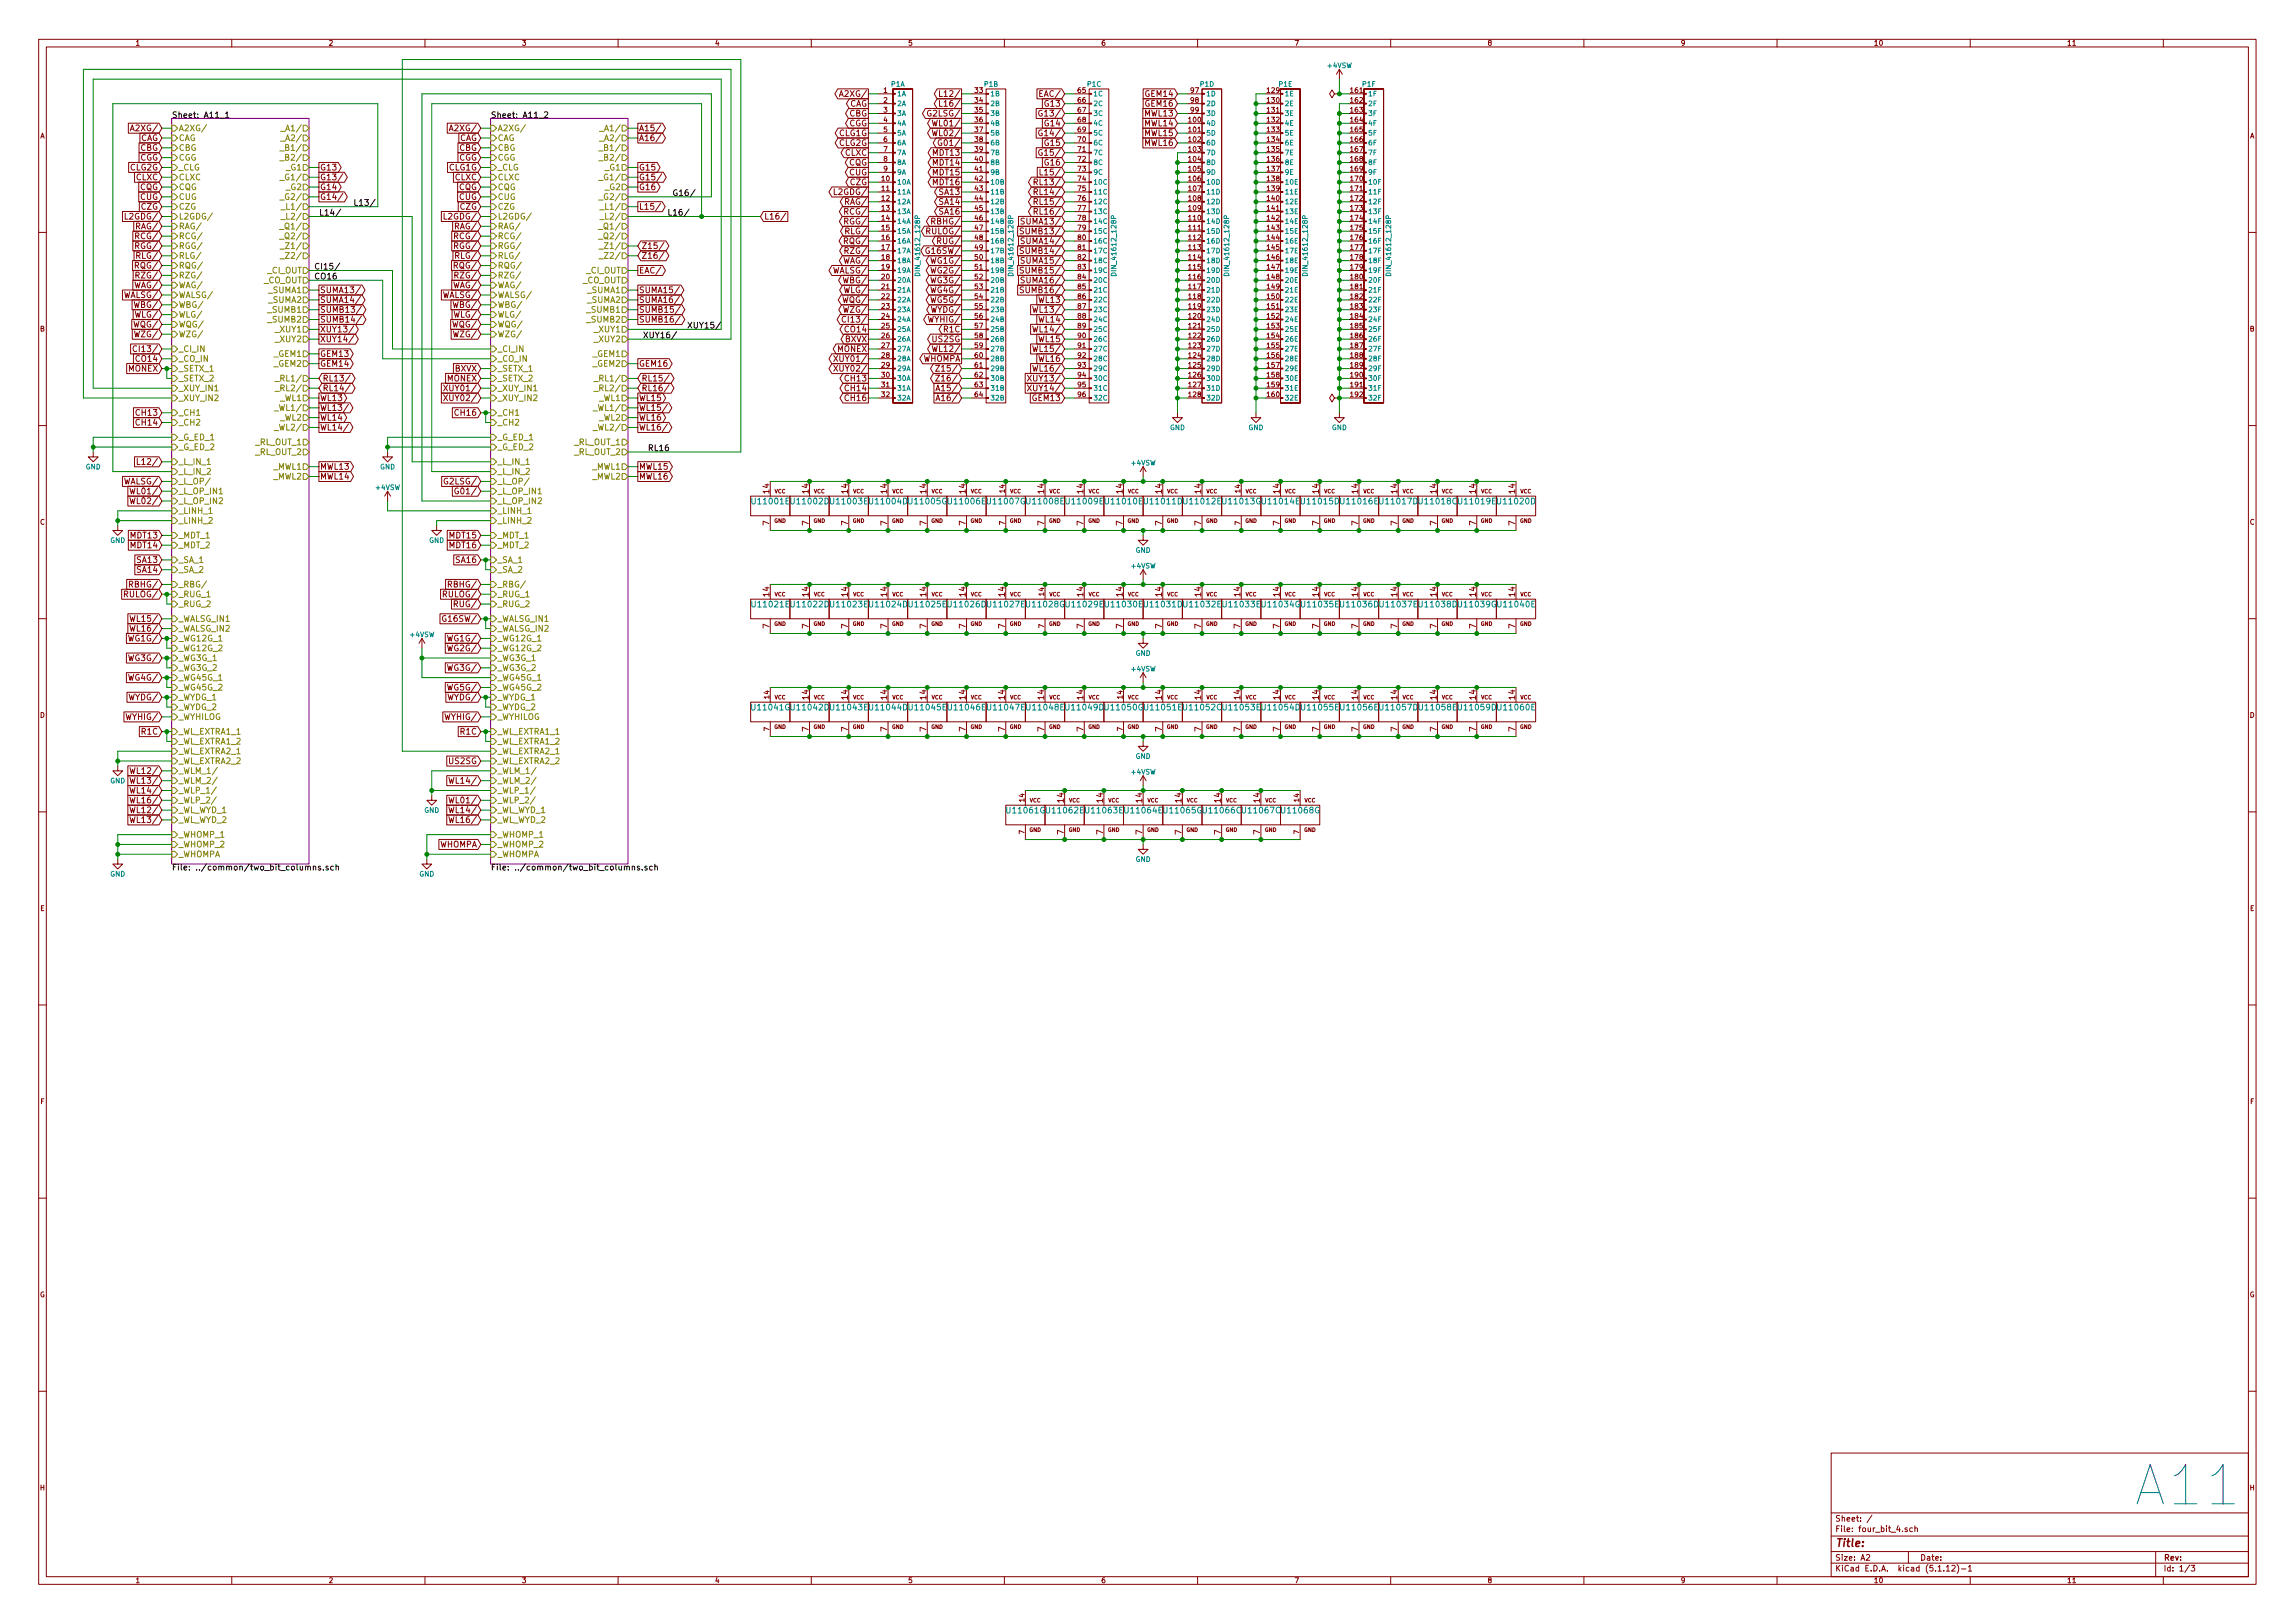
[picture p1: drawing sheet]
<svg xmlns="http://www.w3.org/2000/svg" width="594mm" height="420mm" viewBox="0 0 594 420" stroke-linecap="round" stroke-linejoin="round" font-family="sans-serif">
<defs><g id="words">
<text font-size="14.2" fill="#0000c2" x="554.4" y="389.8">A11</text>
<text font-size="2.8" fill="#840000" x="475" y="400.4">Title:</text>
<g font-size="2.1" fill="#840000">
<text x="218.2" y="25.1">A2XG/</text>
<text x="219.8" y="27.6">CAG</text>
<text x="244.4" y="25.1">L12/</text>
<text x="244.4" y="27.6">L16/</text>
<text x="269.6" y="25.1">EAC/</text>
<text x="270.7" y="27.6">G13</text>
<text x="296.7" y="25.1">GEM14</text>
<text x="296.7" y="27.6">GEM16</text>
<text x="34.6" y="34">A2XG/</text>
<text x="117.2" y="34">A2XG/</text>
<text x="165.4" y="34">A15/</text>
<text x="217.2" y="35.2">CLG1G</text>
<text x="219.7" y="32.7">CGG</text>
<text x="219.8" y="30.1">CBG</text>
<text x="240.9" y="30.1">G2LSG/</text>
<text x="242.4" y="32.7">WL01/</text>
<text x="242.4" y="35.2">WL02/</text>
<text x="270.1" y="35.2">G14/</text>
<text x="270.1" y="30.1">G13/</text>
<text x="270.7" y="32.7">G14</text>
<text x="296.5" y="35.2">MWL15</text>
<text x="296.5" y="32.7">MWL14</text>
<text x="296.5" y="30.1">MWL13</text>
<text x="36.2" y="41.6">CGG</text>
<text x="36.3" y="36.5">CAG</text>
<text x="36.3" y="39">CBG</text>
<text x="118.7" y="41.6">CGG</text>
<text x="118.8" y="36.5">CAG</text>
<text x="118.8" y="39">CBG</text>
<text x="165.4" y="36.5">A16/</text>
<text x="217.2" y="37.8">CLG2G</text>
<text x="218.8" y="40.3">CLXC</text>
<text x="241.7" y="40.3">MDT13</text>
<text x="244.1" y="37.8">G01/</text>
<text x="270.1" y="40.3">G15/</text>
<text x="270.7" y="37.8">G15</text>
<text x="296.5" y="37.8">MWL16</text>
<text x="33.7" y="44.1">CLG2G</text>
<text x="35.2" y="46.7">CLXC</text>
<text x="82.8" y="46.7">G13/</text>
<text x="82.8" y="44.1">G13</text>
<text x="116.2" y="44.1">CLG1G</text>
<text x="117.8" y="46.7">CLXC</text>
<text x="165.4" y="46.7">G15/</text>
<text x="165.4" y="44.1">G15</text>
<text x="219.7" y="42.8">CQG</text>
<text x="219.8" y="45.4">CUG</text>
<text x="220.1" y="47.9">CZG</text>
<text x="241.7" y="47.9">MDT16</text>
<text x="241.7" y="45.4">MDT15</text>
<text x="241.7" y="42.8">MDT14</text>
<text x="268.9" y="47.9">RL13/</text>
<text x="270.4" y="45.4">L15/</text>
<text x="270.7" y="42.8">G16</text>
<text x="36.2" y="49.2">CQG</text>
<text x="36.3" y="51.7">CUG</text>
<text x="82.8" y="51.7">G14/</text>
<text x="82.8" y="49.2">G14</text>
<text x="118.7" y="49.2">CQG</text>
<text x="118.8" y="51.7">CUG</text>
<text x="165.4" y="49.2">G16</text>
<text x="216.6" y="50.5">L2GDG/</text>
<text x="219.2" y="53">RAG/</text>
<text x="243.4" y="50.5">SA13</text>
<text x="243.4" y="53">SA14</text>
<text x="268.9" y="50.5">RL14/</text>
<text x="268.9" y="53">RL15/</text>
<text x="33.1" y="56.8">L2GDG/</text>
<text x="35.7" y="59.4">RAG/</text>
<text x="36.5" y="54.3">CZG</text>
<text x="115.6" y="56.8">L2GDG/</text>
<text x="118.2" y="59.4">RAG/</text>
<text x="119.1" y="54.3">CZG</text>
<text x="165.4" y="54.3">L15/</text>
<text x="197.8" y="56.8">L16/</text>
<text x="219.1" y="58.1">RGG/</text>
<text x="219.2" y="55.5">RCG/</text>
<text x="241.8" y="58.1">RBHG/</text>
<text x="243.4" y="55.5">SA16</text>
<text x="265.5" y="58.1">SUMA13/</text>
<text x="268.9" y="55.5">RL16/</text>
<text x="35.6" y="64.4">RGG/</text>
<text x="35.7" y="61.9">RCG/</text>
<text x="118.1" y="64.4">RGG/</text>
<text x="118.2" y="61.9">RCG/</text>
<text x="166" y="64.4">Z15/</text>
<text x="219.1" y="63.2">RQG/</text>
<text x="219.5" y="60.6">RLG/</text>
<text x="219.5" y="65.7">RZG/</text>
<text x="240.4" y="60.6">RULOG/</text>
<text x="240.6" y="65.7">G16SW/</text>
<text x="243.4" y="63.2">RUG/</text>
<text x="265.5" y="65.7">SUMB14/</text>
<text x="265.5" y="63.2">SUMA14/</text>
<text x="265.5" y="60.6">SUMB13/</text>
<text x="35.6" y="69.5">RQG/</text>
<text x="35.9" y="67">RLG/</text>
<text x="118.1" y="69.5">RQG/</text>
<text x="118.5" y="67">RLG/</text>
<text x="165.4" y="70.8">EAC/</text>
<text x="166" y="67">Z16/</text>
<text x="216.1" y="70.8">WALSG/</text>
<text x="218.8" y="68.2">WAG/</text>
<text x="241.6" y="70.8">WG2G/</text>
<text x="241.6" y="68.2">WG1G/</text>
<text x="265.5" y="68.2">SUMA15/</text>
<text x="265.5" y="70.8">SUMB15/</text>
<text x="32.5" y="77.1">WALSG/</text>
<text x="35.2" y="74.6">WAG/</text>
<text x="35.9" y="72.1">RZG/</text>
<text x="82.8" y="75.9">SUMA13/</text>
<text x="115.1" y="77.1">WALSG/</text>
<text x="117.8" y="74.6">WAG/</text>
<text x="118.5" y="72.1">RZG/</text>
<text x="165.4" y="75.9">SUMA15/</text>
<text x="218.8" y="73.3">WBG/</text>
<text x="219" y="75.9">WLG/</text>
<text x="241.6" y="73.3">WG3G/</text>
<text x="241.6" y="75.9">WG4G/</text>
<text x="265.5" y="73.3">SUMA16/</text>
<text x="265.5" y="75.9">SUMB16/</text>
<text x="35.2" y="79.7">WBG/</text>
<text x="35.5" y="82.2">WLG/</text>
<text x="82.8" y="83.5">SUMB14/</text>
<text x="82.8" y="78.4">SUMA14/</text>
<text x="82.8" y="80.9">SUMB13/</text>
<text x="117.8" y="79.7">WBG/</text>
<text x="118" y="82.2">WLG/</text>
<text x="165.4" y="80.9">SUMB15/</text>
<text x="165.4" y="78.4">SUMA16/</text>
<text x="165.4" y="83.5">SUMB16/</text>
<text x="218.6" y="78.4">WQG/</text>
<text x="219" y="80.9">WZG/</text>
<text x="219.5" y="83.5">CI13/</text>
<text x="240.9" y="83.5">WYHIG/</text>
<text x="241.5" y="80.9">WYDG/</text>
<text x="241.6" y="78.4">WG5G/</text>
<text x="268.4" y="80.9">WL13/</text>
<text x="269" y="83.5">WL14</text>
<text x="269" y="78.4">WL13</text>
<text x="35.1" y="84.8">WQG/</text>
<text x="35.5" y="87.3">WZG/</text>
<text x="82.8" y="88.6">XUY14/</text>
<text x="82.8" y="86">XUY13/</text>
<text x="117.7" y="84.8">WQG/</text>
<text x="118" y="87.3">WZG/</text>
<text x="218.7" y="88.6">BXVX</text>
<text x="219" y="86">CO14</text>
<text x="241.5" y="88.6">US2SG</text>
<text x="244.4" y="86">R1C</text>
<text x="268.4" y="86">WL14/</text>
<text x="269" y="88.6">WL15</text>
<text x="35.5" y="93.6">CO14</text>
<text x="35.9" y="91.1">CI13/</text>
<text x="82.8" y="94.9">GEM14</text>
<text x="82.8" y="92.4">GEM13</text>
<text x="165.4" y="94.9">GEM16</text>
<text x="216.8" y="91.1">MONEX</text>
<text x="217.2" y="93.6">XUY01/</text>
<text x="238.8" y="93.6">WHOMPA</text>
<text x="242.4" y="91.1">WL12/</text>
<text x="268.4" y="91.1">WL15/</text>
<text x="269" y="93.6">WL16</text>
<text x="33.2" y="96.2">MONEX</text>
<text x="83.5" y="98.7">RL13/</text>
<text x="83.5" y="101.3">RL14/</text>
<text x="115.8" y="98.7">MONEX</text>
<text x="116.2" y="101.3">XUY01/</text>
<text x="117.8" y="96.2">BXVX</text>
<text x="166" y="98.7">RL15/</text>
<text x="166" y="101.3">RL16/</text>
<text x="217.2" y="96.2">XUY02/</text>
<text x="219.1" y="98.7">CH13</text>
<text x="219.1" y="101.3">CH14</text>
<text x="243.5" y="101.3">A15/</text>
<text x="243.8" y="96.2">Z15/</text>
<text x="243.8" y="98.7">Z16/</text>
<text x="267.4" y="98.7">XUY13/</text>
<text x="267.4" y="101.3">XUY14/</text>
<text x="268.4" y="96.2">WL16/</text>
<text x="35.6" y="107.6">CH13</text>
<text x="82.8" y="106.3">WL13/</text>
<text x="82.8" y="103.8">WL13</text>
<text x="116.2" y="103.8">XUY02/</text>
<text x="118.1" y="107.6">CH16</text>
<text x="165.4" y="103.8">WL15</text>
<text x="165.4" y="106.3">WL15/</text>
<text x="219.1" y="103.8">CH16</text>
<text x="243.5" y="103.8">A16/</text>
<text x="267.5" y="103.8">GEM13</text>
<text x="35.6" y="110.2">CH14</text>
<text x="82.8" y="108.9">WL14</text>
<text x="82.8" y="111.4">WL14/</text>
<text x="165.4" y="108.9">WL16</text>
<text x="165.4" y="111.4">WL16/</text>
<text x="32.5" y="125.4">WALSG/</text>
<text x="36.8" y="120.3">L12/</text>
<text x="82.8" y="124.1">MWL14</text>
<text x="82.8" y="121.6">MWL13</text>
<text x="115.7" y="125.4">G2LSG/</text>
<text x="165.4" y="124.1">MWL16</text>
<text x="165.4" y="121.6">MWL15</text>
<text x="34.7" y="127.9">WL01/</text>
<text x="34.7" y="130.5">WL02/</text>
<text x="118.9" y="127.9">G01/</text>
<text x="199.1" y="127.7" transform="rotate(-90 199.1 127.7)">14</text>
<text x="209.3" y="127.7" transform="rotate(-90 209.3 127.7)">14</text>
<text x="219.5" y="127.7" transform="rotate(-90 219.5 127.7)">14</text>
<text x="229.6" y="127.7" transform="rotate(-90 229.6 127.7)">14</text>
<text x="239.8" y="127.7" transform="rotate(-90 239.8 127.7)">14</text>
<text x="249.9" y="127.7" transform="rotate(-90 249.9 127.7)">14</text>
<text x="270.3" y="127.7" transform="rotate(-90 270.3 127.7)">14</text>
<text x="280.4" y="127.7" transform="rotate(-90 280.4 127.7)">14</text>
<text x="290.6" y="127.7" transform="rotate(-90 290.6 127.7)">14</text>
<text x="300.7" y="127.7" transform="rotate(-90 300.7 127.7)">14</text>
<text x="310.9" y="127.7" transform="rotate(-90 310.9 127.7)">14</text>
<text x="331.2" y="127.7" transform="rotate(-90 331.2 127.7)">14</text>
<text x="341.4" y="127.7" transform="rotate(-90 341.4 127.7)">14</text>
<text x="351.5" y="127.7" transform="rotate(-90 351.5 127.7)">14</text>
<text x="361.7" y="127.7" transform="rotate(-90 361.7 127.7)">14</text>
<text x="371.9" y="127.7" transform="rotate(-90 371.9 127.7)">14</text>
<text x="382" y="127.7" transform="rotate(-90 382 127.7)">14</text>
<text x="392.2" y="127.7" transform="rotate(-90 392.2 127.7)">14</text>
<text x="199.1" y="136" transform="rotate(-90 199.1 136)">7</text>
<text x="209.3" y="136" transform="rotate(-90 209.3 136)">7</text>
<text x="219.5" y="136" transform="rotate(-90 219.5 136)">7</text>
<text x="229.6" y="136" transform="rotate(-90 229.6 136)">7</text>
<text x="239.8" y="136" transform="rotate(-90 239.8 136)">7</text>
<text x="249.9" y="136" transform="rotate(-90 249.9 136)">7</text>
<text x="270.3" y="136" transform="rotate(-90 270.3 136)">7</text>
<text x="280.4" y="136" transform="rotate(-90 280.4 136)">7</text>
<text x="290.6" y="136" transform="rotate(-90 290.6 136)">7</text>
<text x="300.7" y="136" transform="rotate(-90 300.7 136)">7</text>
<text x="310.9" y="136" transform="rotate(-90 310.9 136)">7</text>
<text x="331.2" y="136" transform="rotate(-90 331.2 136)">7</text>
<text x="341.4" y="136" transform="rotate(-90 341.4 136)">7</text>
<text x="351.5" y="136" transform="rotate(-90 351.5 136)">7</text>
<text x="361.7" y="136" transform="rotate(-90 361.7 136)">7</text>
<text x="371.9" y="136" transform="rotate(-90 371.9 136)">7</text>
<text x="382" y="136" transform="rotate(-90 382 136)">7</text>
<text x="392.2" y="136" transform="rotate(-90 392.2 136)">7</text>
<text x="34" y="139.4">MDT13</text>
<text x="34" y="141.9">MDT14</text>
<text x="116.6" y="139.4">MDT15</text>
<text x="116.6" y="141.9">MDT16</text>
<text x="35.7" y="145.7">SA13</text>
<text x="35.7" y="148.3">SA14</text>
<text x="118.2" y="145.7">SA16</text>
<text x="32.7" y="154.6">RULOG/</text>
<text x="34.2" y="152.1">RBHG/</text>
<text x="115.3" y="154.6">RULOG/</text>
<text x="116.7" y="152.1">RBHG/</text>
<text x="199.1" y="154.4" transform="rotate(-90 199.1 154.4)">14</text>
<text x="209.3" y="154.4" transform="rotate(-90 209.3 154.4)">14</text>
<text x="219.5" y="154.4" transform="rotate(-90 219.5 154.4)">14</text>
<text x="229.6" y="154.4" transform="rotate(-90 229.6 154.4)">14</text>
<text x="239.8" y="154.4" transform="rotate(-90 239.8 154.4)">14</text>
<text x="249.9" y="154.4" transform="rotate(-90 249.9 154.4)">14</text>
<text x="260.1" y="154.4" transform="rotate(-90 260.1 154.4)">14</text>
<text x="280.4" y="154.4" transform="rotate(-90 280.4 154.4)">14</text>
<text x="290.6" y="154.4" transform="rotate(-90 290.6 154.4)">14</text>
<text x="300.7" y="154.4" transform="rotate(-90 300.7 154.4)">14</text>
<text x="310.9" y="154.4" transform="rotate(-90 310.9 154.4)">14</text>
<text x="321.1" y="154.4" transform="rotate(-90 321.1 154.4)">14</text>
<text x="331.2" y="154.4" transform="rotate(-90 331.2 154.4)">14</text>
<text x="341.4" y="154.4" transform="rotate(-90 341.4 154.4)">14</text>
<text x="351.5" y="154.4" transform="rotate(-90 351.5 154.4)">14</text>
<text x="361.7" y="154.4" transform="rotate(-90 361.7 154.4)">14</text>
<text x="371.9" y="154.4" transform="rotate(-90 371.9 154.4)">14</text>
<text x="382" y="154.4" transform="rotate(-90 382 154.4)">14</text>
<text x="392.2" y="154.4" transform="rotate(-90 392.2 154.4)">14</text>
<text x="34.7" y="161">WL15/</text>
<text x="115.5" y="161">G16SW/</text>
<text x="118.2" y="157.1">RUG/</text>
<text x="33.9" y="166">WG1G/</text>
<text x="34.7" y="163.5">WL16/</text>
<text x="116.5" y="166">WG1G/</text>
<text x="199.1" y="162.7" transform="rotate(-90 199.1 162.7)">7</text>
<text x="209.3" y="162.7" transform="rotate(-90 209.3 162.7)">7</text>
<text x="219.5" y="162.7" transform="rotate(-90 219.5 162.7)">7</text>
<text x="229.6" y="162.7" transform="rotate(-90 229.6 162.7)">7</text>
<text x="239.8" y="162.7" transform="rotate(-90 239.8 162.7)">7</text>
<text x="249.9" y="162.7" transform="rotate(-90 249.9 162.7)">7</text>
<text x="260.1" y="162.7" transform="rotate(-90 260.1 162.7)">7</text>
<text x="280.4" y="162.7" transform="rotate(-90 280.4 162.7)">7</text>
<text x="290.6" y="162.7" transform="rotate(-90 290.6 162.7)">7</text>
<text x="300.7" y="162.7" transform="rotate(-90 300.7 162.7)">7</text>
<text x="310.9" y="162.7" transform="rotate(-90 310.9 162.7)">7</text>
<text x="321.1" y="162.7" transform="rotate(-90 321.1 162.7)">7</text>
<text x="331.2" y="162.7" transform="rotate(-90 331.2 162.7)">7</text>
<text x="341.4" y="162.7" transform="rotate(-90 341.4 162.7)">7</text>
<text x="351.5" y="162.7" transform="rotate(-90 351.5 162.7)">7</text>
<text x="361.7" y="162.7" transform="rotate(-90 361.7 162.7)">7</text>
<text x="371.9" y="162.7" transform="rotate(-90 371.9 162.7)">7</text>
<text x="382" y="162.7" transform="rotate(-90 382 162.7)">7</text>
<text x="392.2" y="162.7" transform="rotate(-90 392.2 162.7)">7</text>
<text x="33.9" y="171.1">WG3G/</text>
<text x="116.5" y="173.7">WG3G/</text>
<text x="116.5" y="168.6">WG2G/</text>
<text x="33.9" y="176.2">WG4G/</text>
<text x="116.5" y="178.7">WG5G/</text>
<text x="33.8" y="181.3">WYDG/</text>
<text x="116.4" y="181.3">WYDG/</text>
<text x="209.3" y="181" transform="rotate(-90 209.3 181)">14</text>
<text x="219.5" y="181" transform="rotate(-90 219.5 181)">14</text>
<text x="229.6" y="181" transform="rotate(-90 229.6 181)">14</text>
<text x="239.8" y="181" transform="rotate(-90 239.8 181)">14</text>
<text x="249.9" y="181" transform="rotate(-90 249.9 181)">14</text>
<text x="260.1" y="181" transform="rotate(-90 260.1 181)">14</text>
<text x="270.3" y="181" transform="rotate(-90 270.3 181)">14</text>
<text x="280.4" y="181" transform="rotate(-90 280.4 181)">14</text>
<text x="300.7" y="181" transform="rotate(-90 300.7 181)">14</text>
<text x="310.9" y="181" transform="rotate(-90 310.9 181)">14</text>
<text x="321.1" y="181" transform="rotate(-90 321.1 181)">14</text>
<text x="331.2" y="181" transform="rotate(-90 331.2 181)">14</text>
<text x="341.4" y="181" transform="rotate(-90 341.4 181)">14</text>
<text x="351.5" y="181" transform="rotate(-90 351.5 181)">14</text>
<text x="361.7" y="181" transform="rotate(-90 361.7 181)">14</text>
<text x="371.9" y="181" transform="rotate(-90 371.9 181)">14</text>
<text x="382" y="181" transform="rotate(-90 382 181)">14</text>
<text x="392.2" y="181" transform="rotate(-90 392.2 181)">14</text>
<text x="33.2" y="186.4">WYHIG/</text>
<text x="36.8" y="190.2">R1C</text>
<text x="115.8" y="186.4">WYHIG/</text>
<text x="119.3" y="190.2">R1C</text>
<text x="209.3" y="189.3" transform="rotate(-90 209.3 189.3)">7</text>
<text x="219.5" y="189.3" transform="rotate(-90 219.5 189.3)">7</text>
<text x="229.6" y="189.3" transform="rotate(-90 229.6 189.3)">7</text>
<text x="239.8" y="189.3" transform="rotate(-90 239.8 189.3)">7</text>
<text x="249.9" y="189.3" transform="rotate(-90 249.9 189.3)">7</text>
<text x="260.1" y="189.3" transform="rotate(-90 260.1 189.3)">7</text>
<text x="270.3" y="189.3" transform="rotate(-90 270.3 189.3)">7</text>
<text x="280.4" y="189.3" transform="rotate(-90 280.4 189.3)">7</text>
<text x="300.7" y="189.3" transform="rotate(-90 300.7 189.3)">7</text>
<text x="310.9" y="189.3" transform="rotate(-90 310.9 189.3)">7</text>
<text x="321.1" y="189.3" transform="rotate(-90 321.1 189.3)">7</text>
<text x="331.2" y="189.3" transform="rotate(-90 331.2 189.3)">7</text>
<text x="341.4" y="189.3" transform="rotate(-90 341.4 189.3)">7</text>
<text x="351.5" y="189.3" transform="rotate(-90 351.5 189.3)">7</text>
<text x="361.7" y="189.3" transform="rotate(-90 361.7 189.3)">7</text>
<text x="371.9" y="189.3" transform="rotate(-90 371.9 189.3)">7</text>
<text x="382" y="189.3" transform="rotate(-90 382 189.3)">7</text>
<text x="392.2" y="189.3" transform="rotate(-90 392.2 189.3)">7</text>
<text x="116.4" y="197.8">US2SG</text>
<text x="34.7" y="200.3">WL12/</text>
<text x="34.7" y="202.9">WL13/</text>
<text x="117.3" y="202.9">WL14/</text>
<text x="34.7" y="205.4">WL14/</text>
<text x="34.7" y="207.9">WL16/</text>
<text x="117.3" y="207.9">WL01/</text>
<text x="275.3" y="207.7" transform="rotate(-90 275.3 207.7)">14</text>
<text x="285.5" y="207.7" transform="rotate(-90 285.5 207.7)">14</text>
<text x="295.7" y="207.7" transform="rotate(-90 295.7 207.7)">14</text>
<text x="305.8" y="207.7" transform="rotate(-90 305.8 207.7)">14</text>
<text x="316" y="207.7" transform="rotate(-90 316 207.7)">14</text>
<text x="326.1" y="207.7" transform="rotate(-90 326.1 207.7)">14</text>
<text x="34.7" y="210.5">WL12/</text>
<text x="34.7" y="213">WL13/</text>
<text x="117.3" y="210.5">WL14/</text>
<text x="117.3" y="213">WL16/</text>
<text x="113.6" y="219.4">WHOMPA</text>
<text x="275.3" y="216" transform="rotate(-90 275.3 216)">7</text>
<text x="285.5" y="216" transform="rotate(-90 285.5 216)">7</text>
<text x="295.7" y="216" transform="rotate(-90 295.7 216)">7</text>
<text x="305.8" y="216" transform="rotate(-90 305.8 216)">7</text>
<text x="316" y="216" transform="rotate(-90 316 216)">7</text>
<text x="326.1" y="216" transform="rotate(-90 326.1 216)">7</text>
<text x="475" y="393.9">Sheet: /</text>
<text x="475" y="396.6">File: four_bit_4.sch</text>
<text x="475" y="406.8">KiCad E.D.A. kicad (5.1.12)-1</text>
<text x="475" y="404">Size: A2</text>
<text x="497" y="404">Date:</text>
<text x="560" y="404">Rev:</text>
<text x="560" y="406.8">Id: 1/3</text>
</g>
<g font-size="2.1">
<text x="44.4" y="30.5">Sheet: A11_1</text>
<text x="127" y="30.5">Sheet: A11_2</text>
<text x="91.4" y="53.3">L13/</text>
<text x="174" y="50.7">G16/</text>
<text x="82.5" y="55.8">L14/</text>
<text x="172.7" y="55.8">L16/</text>
<text x="81.3" y="69.8">CI15/</text>
<text x="81.3" y="72.3">CO16</text>
<text x="166.4" y="87.5">XUY16/</text>
<text x="177.8" y="85">XUY15/</text>
<text x="167.6" y="116.8">RL16</text>
<text x="44.4" y="225.3">File: ../common/two_bit_columns.sch</text>
<text x="127" y="225.3">File: ../common/two_bit_columns.sch</text>
</g>
<g font-size="2.1" fill="#848400">
<text x="46.2" y="34">A2XG/</text>
<text x="73.8" y="34">_A1/</text>
<text x="128.8" y="34">A2XG/</text>
<text x="156.3" y="34">_A1/</text>
<text x="46.2" y="36.5">CAG</text>
<text x="46.2" y="39">CBG</text>
<text x="46.2" y="41.6">CGG</text>
<text x="73.8" y="39">_B1/</text>
<text x="73.8" y="36.5">_A2/</text>
<text x="73.8" y="41.6">_B2/</text>
<text x="128.8" y="36.5">CAG</text>
<text x="128.8" y="39">CBG</text>
<text x="128.8" y="41.6">CGG</text>
<text x="156.3" y="39">_B1/</text>
<text x="156.3" y="36.5">_A2/</text>
<text x="156.3" y="41.6">_B2/</text>
<text x="46.2" y="46.7">CLXC</text>
<text x="46.2" y="44.1">_CLG</text>
<text x="73.6" y="46.7">_G1/</text>
<text x="74.2" y="44.1">_G1</text>
<text x="128.8" y="46.7">CLXC</text>
<text x="128.8" y="44.1">_CLG</text>
<text x="156.2" y="46.7">_G1/</text>
<text x="156.8" y="44.1">_G1</text>
<text x="46.2" y="51.7">CUG</text>
<text x="46.2" y="49.2">CQG</text>
<text x="73.6" y="51.7">_G2/</text>
<text x="74.2" y="49.2">_G2</text>
<text x="128.8" y="51.7">CUG</text>
<text x="128.8" y="49.2">CQG</text>
<text x="156.2" y="51.7">_G2/</text>
<text x="156.8" y="49.2">_G2</text>
<text x="46.2" y="59.4">RAG/</text>
<text x="46.2" y="54.3">CZG</text>
<text x="46.2" y="56.8">L2GDG/</text>
<text x="73.6" y="59.4">_Q1/</text>
<text x="74" y="54.3">_L1/</text>
<text x="74" y="56.8">_L2/</text>
<text x="128.8" y="59.4">RAG/</text>
<text x="128.8" y="54.3">CZG</text>
<text x="128.8" y="56.8">L2GDG/</text>
<text x="156.2" y="59.4">_Q1/</text>
<text x="156.5" y="54.3">_L1/</text>
<text x="156.5" y="56.8">_L2/</text>
<text x="46.2" y="61.9">RCG/</text>
<text x="46.2" y="64.4">RGG/</text>
<text x="73.6" y="61.9">_Q2/</text>
<text x="74" y="64.4">_Z1/</text>
<text x="128.8" y="61.9">RCG/</text>
<text x="128.8" y="64.4">RGG/</text>
<text x="156.2" y="61.9">_Q2/</text>
<text x="156.5" y="64.4">_Z1/</text>
<text x="46.2" y="67">RLG/</text>
<text x="46.2" y="69.5">RQG/</text>
<text x="69.3" y="70.8">_CI_OUT</text>
<text x="74" y="67">_Z2/</text>
<text x="128.8" y="67">RLG/</text>
<text x="128.8" y="69.5">RQG/</text>
<text x="151.8" y="70.8">_CI_OUT</text>
<text x="156.5" y="67">_Z2/</text>
<text x="46.2" y="74.6">WAG/</text>
<text x="46.2" y="77.1">WALSG/</text>
<text x="46.2" y="72.1">RZG/</text>
<text x="68.2" y="73.3">_CO_OUT</text>
<text x="69.6" y="75.9">_SUMA1</text>
<text x="128.8" y="74.6">WAG/</text>
<text x="128.8" y="77.1">WALSG/</text>
<text x="128.8" y="72.1">RZG/</text>
<text x="150.7" y="73.3">_CO_OUT</text>
<text x="152.2" y="75.9">_SUMA1</text>
<text x="46.2" y="82.2">WLG/</text>
<text x="46.2" y="79.7">WBG/</text>
<text x="69.6" y="80.9">_SUMB1</text>
<text x="69.6" y="83.5">_SUMB2</text>
<text x="69.6" y="78.4">_SUMA2</text>
<text x="128.8" y="82.2">WLG/</text>
<text x="128.8" y="79.7">WBG/</text>
<text x="152.2" y="80.9">_SUMB1</text>
<text x="152.2" y="83.5">_SUMB2</text>
<text x="152.2" y="78.4">_SUMA2</text>
<text x="46.2" y="84.8">WQG/</text>
<text x="46.2" y="87.3">WZG/</text>
<text x="71.5" y="86">_XUY1</text>
<text x="71.5" y="88.6">_XUY2</text>
<text x="128.8" y="84.8">WQG/</text>
<text x="128.8" y="87.3">WZG/</text>
<text x="154.1" y="86">_XUY1</text>
<text x="154.1" y="88.6">_XUY2</text>
<text x="46.2" y="91.1">_CI_IN</text>
<text x="46.2" y="93.6">_CO_IN</text>
<text x="71" y="92.4">_GEM1</text>
<text x="71" y="94.9">_GEM2</text>
<text x="128.8" y="91.1">_CI_IN</text>
<text x="128.8" y="93.6">_CO_IN</text>
<text x="153.6" y="92.4">_GEM1</text>
<text x="153.6" y="94.9">_GEM2</text>
<text x="46.2" y="96.2">_SETX_1</text>
<text x="46.2" y="101.3">_XUY_IN1</text>
<text x="46.2" y="98.7">_SETX_2</text>
<text x="72.4" y="98.7">_RL1/</text>
<text x="72.4" y="101.3">_RL2/</text>
<text x="128.8" y="96.2">_SETX_1</text>
<text x="128.8" y="101.3">_XUY_IN1</text>
<text x="128.8" y="98.7">_SETX_2</text>
<text x="155" y="98.7">_RL1/</text>
<text x="155" y="101.3">_RL2/</text>
<text x="46.2" y="107.6">_CH1</text>
<text x="46.2" y="103.8">_XUY_IN2</text>
<text x="72" y="106.3">_WL1/</text>
<text x="72.6" y="103.8">_WL1</text>
<text x="128.8" y="107.6">_CH1</text>
<text x="128.8" y="103.8">_XUY_IN2</text>
<text x="154.5" y="106.3">_WL1/</text>
<text x="155.1" y="103.8">_WL1</text>
<text x="46.2" y="114">_G_ED_1</text>
<text x="46.2" y="110.2">_CH2</text>
<text x="72" y="111.4">_WL2/</text>
<text x="72.6" y="108.9">_WL2</text>
<text x="128.8" y="114">_G_ED_1</text>
<text x="128.8" y="110.2">_CH2</text>
<text x="154.5" y="111.4">_WL2/</text>
<text x="155.1" y="108.9">_WL2</text>
<text x="46.2" y="116.5">_G_ED_2</text>
<text x="66.2" y="117.8">_RL_OUT_2</text>
<text x="66.2" y="115.2">_RL_OUT_1</text>
<text x="128.8" y="116.5">_G_ED_2</text>
<text x="148.7" y="117.8">_RL_OUT_2</text>
<text x="148.7" y="115.2">_RL_OUT_1</text>
<text x="46.2" y="125.4">_L_OP/</text>
<text x="46.2" y="120.3">_L_IN_1</text>
<text x="46.2" y="122.9">_L_IN_2</text>
<text x="70.8" y="121.6">_MWL1</text>
<text x="70.8" y="124.1">_MWL2</text>
<text x="128.8" y="125.4">_L_OP/</text>
<text x="128.8" y="120.3">_L_IN_1</text>
<text x="128.8" y="122.9">_L_IN_2</text>
<text x="153.4" y="121.6">_MWL1</text>
<text x="153.4" y="124.1">_MWL2</text>
<text x="46.2" y="127.9">_L_OP_IN1</text>
<text x="46.2" y="130.5">_L_OP_IN2</text>
<text x="128.8" y="127.9">_L_OP_IN1</text>
<text x="128.8" y="130.5">_L_OP_IN2</text>
<text x="46.2" y="133">_LINH_1</text>
<text x="46.2" y="135.6">_LINH_2</text>
<text x="128.8" y="133">_LINH_1</text>
<text x="128.8" y="135.6">_LINH_2</text>
<text x="46.2" y="139.4">_MDT_1</text>
<text x="46.2" y="141.9">_MDT_2</text>
<text x="128.8" y="139.4">_MDT_1</text>
<text x="128.8" y="141.9">_MDT_2</text>
<text x="46.2" y="145.7">_SA_1</text>
<text x="46.2" y="148.3">_SA_2</text>
<text x="128.8" y="145.7">_SA_1</text>
<text x="128.8" y="148.3">_SA_2</text>
<text x="46.2" y="154.6">_RUG_1</text>
<text x="46.2" y="152.1">_RBG/</text>
<text x="128.8" y="154.6">_RUG_1</text>
<text x="128.8" y="152.1">_RBG/</text>
<text x="46.2" y="161">_WALSG_IN1</text>
<text x="46.2" y="157.1">_RUG_2</text>
<text x="128.8" y="161">_WALSG_IN1</text>
<text x="128.8" y="157.1">_RUG_2</text>
<text x="46.2" y="166">_WG12G_1</text>
<text x="46.2" y="163.5">_WALSG_IN2</text>
<text x="128.8" y="166">_WG12G_1</text>
<text x="128.8" y="163.5">_WALSG_IN2</text>
<text x="46.2" y="171.1">_WG3G_1</text>
<text x="46.2" y="173.7">_WG3G_2</text>
<text x="46.2" y="168.6">_WG12G_2</text>
<text x="128.8" y="171.1">_WG3G_1</text>
<text x="128.8" y="173.7">_WG3G_2</text>
<text x="128.8" y="168.6">_WG12G_2</text>
<text x="46.2" y="176.2">_WG45G_1</text>
<text x="46.2" y="178.7">_WG45G_2</text>
<text x="128.8" y="176.2">_WG45G_1</text>
<text x="128.8" y="178.7">_WG45G_2</text>
<text x="46.2" y="181.3">_WYDG_1</text>
<text x="46.2" y="183.8">_WYDG_2</text>
<text x="128.8" y="181.3">_WYDG_1</text>
<text x="128.8" y="183.8">_WYDG_2</text>
<text x="46.2" y="186.4">_WYHILOG</text>
<text x="46.2" y="190.2">_WL_EXTRA1_1</text>
<text x="128.8" y="186.4">_WYHILOG</text>
<text x="128.8" y="190.2">_WL_EXTRA1_1</text>
<text x="46.2" y="195.2">_WL_EXTRA2_1</text>
<text x="46.2" y="197.8">_WL_EXTRA2_2</text>
<text x="46.2" y="192.7">_WL_EXTRA1_2</text>
<text x="128.8" y="195.2">_WL_EXTRA2_1</text>
<text x="128.8" y="197.8">_WL_EXTRA2_2</text>
<text x="128.8" y="192.7">_WL_EXTRA1_2</text>
<text x="46.2" y="200.3">_WLM_1/</text>
<text x="46.2" y="202.9">_WLM_2/</text>
<text x="128.8" y="200.3">_WLM_1/</text>
<text x="128.8" y="202.9">_WLM_2/</text>
<text x="46.2" y="205.4">_WLP_1/</text>
<text x="46.2" y="207.9">_WLP_2/</text>
<text x="128.8" y="205.4">_WLP_1/</text>
<text x="128.8" y="207.9">_WLP_2/</text>
<text x="46.2" y="210.5">_WL_WYD_1</text>
<text x="46.2" y="213">_WL_WYD_2</text>
<text x="128.8" y="210.5">_WL_WYD_1</text>
<text x="128.8" y="213">_WL_WYD_2</text>
<text x="46.2" y="221.9">_WHOMPA</text>
<text x="46.2" y="216.8">_WHOMP_1</text>
<text x="46.2" y="219.4">_WHOMP_2</text>
<text x="128.8" y="221.9">_WHOMPA</text>
<text x="128.8" y="216.8">_WHOMP_1</text>
<text x="128.8" y="219.4">_WHOMP_2</text>
</g>
<g font-size="2.1" fill="#008484">
<text x="195" y="130.5">U11001E</text>
<text x="205.1" y="130.5">U11002D</text>
<text x="215.3" y="130.5">U11003E</text>
<text x="225.4" y="130.5">U11004D</text>
<text x="235.5" y="130.5">U11005G</text>
<text x="245.8" y="130.5">U11006E</text>
<text x="255.8" y="130.5">U11007G</text>
<text x="266.1" y="130.5">U11008E</text>
<text x="276.3" y="130.5">U11009E</text>
<text x="286.4" y="130.5">U11010E</text>
<text x="296.5" y="130.5">U11011D</text>
<text x="306.7" y="130.5">U11012E</text>
<text x="316.8" y="130.5">U11013G</text>
<text x="327.1" y="130.5">U11014E</text>
<text x="337.2" y="130.5">U11015D</text>
<text x="347.4" y="130.5">U11016E</text>
<text x="357.5" y="130.5">U11017D</text>
<text x="367.6" y="130.5">U11018C</text>
<text x="377.9" y="130.5">U11019E</text>
<text x="388" y="130.5">U11020D</text>
<text x="195" y="157.2">U11021E</text>
<text x="205.1" y="157.2">U11022D</text>
<text x="215.3" y="157.2">U11023E</text>
<text x="225.4" y="157.2">U11024D</text>
<text x="235.6" y="157.2">U11025E</text>
<text x="245.7" y="157.2">U11026D</text>
<text x="255.9" y="157.2">U11027E</text>
<text x="266" y="157.2">U11028G</text>
<text x="276.3" y="157.2">U11029E</text>
<text x="286.4" y="157.2">U11030E</text>
<text x="296.5" y="157.2">U11031D</text>
<text x="306.7" y="157.2">U11032E</text>
<text x="316.9" y="157.2">U11033E</text>
<text x="326.9" y="157.2">U11034G</text>
<text x="337.2" y="157.2">U11035E</text>
<text x="347.3" y="157.2">U11036D</text>
<text x="357.5" y="157.2">U11037E</text>
<text x="367.6" y="157.2">U11038D</text>
<text x="377.7" y="157.2">U11039G</text>
<text x="388" y="157.2">U11040E</text>
<text x="194.8" y="183.9">U11041G</text>
<text x="205.1" y="183.9">U11042D</text>
<text x="215.3" y="183.9">U11043E</text>
<text x="225.4" y="183.9">U11044D</text>
<text x="235.6" y="183.9">U11045E</text>
<text x="245.8" y="183.9">U11046E</text>
<text x="255.9" y="183.9">U11047E</text>
<text x="266.1" y="183.9">U11048E</text>
<text x="276.2" y="183.9">U11049D</text>
<text x="286.3" y="183.9">U11050G</text>
<text x="296.6" y="183.9">U11051E</text>
<text x="306.7" y="183.9">U11052C</text>
<text x="316.9" y="183.9">U11053E</text>
<text x="327" y="183.9">U11054D</text>
<text x="337.2" y="183.9">U11055E</text>
<text x="347.4" y="183.9">U11056E</text>
<text x="357.5" y="183.9">U11057D</text>
<text x="367.7" y="183.9">U11058E</text>
<text x="377.8" y="183.9">U11059D</text>
<text x="388" y="183.9">U11060E</text>
<text x="260.9" y="210.6">U11061G</text>
<text x="271.2" y="210.6">U11062E</text>
<text x="281.3" y="210.6">U11063E</text>
<text x="291.5" y="210.6">U11064E</text>
<text x="301.5" y="210.6">U11065G</text>
<text x="311.8" y="210.6">U11066C</text>
<text x="321.9" y="210.6">U11067C</text>
<text x="332" y="210.6">U11068G</text>
</g>
<g font-size="1.8" fill="#840000">
<text x="35" y="11.8">1</text>
<text x="85" y="11.8">2</text>
<text x="135" y="11.8">3</text>
<text x="185" y="11.8">4</text>
<text x="235" y="11.8">5</text>
<text x="285" y="11.8">6</text>
<text x="335" y="11.8">7</text>
<text x="385" y="11.8">8</text>
<text x="435" y="11.8">9</text>
<text x="485" y="11.8">10</text>
<text x="535" y="11.8">11</text>
<text x="228.8" y="24">1</text>
<text x="228.8" y="26.6">2</text>
<text x="228.8" y="29.1">3</text>
<text x="252.4" y="24">33</text>
<text x="252.4" y="26.6">34</text>
<text x="252.4" y="29.1">35</text>
<text x="279.1" y="24">65</text>
<text x="279.1" y="26.6">66</text>
<text x="279.1" y="29.1">67</text>
<text x="308.3" y="24">97</text>
<text x="308.3" y="26.6">98</text>
<text x="308.3" y="29.1">99</text>
<text x="328.1" y="26.6">130</text>
<text x="328.1" y="29.1">131</text>
<text x="328.1" y="24">129</text>
<text x="349.7" y="24">161</text>
<text x="349.7" y="26.6">162</text>
<text x="349.7" y="29.1">163</text>
<text x="10.4" y="35.8">A</text>
<text x="228.8" y="31.7">4</text>
<text x="228.8" y="34.2">5</text>
<text x="252.4" y="31.7">36</text>
<text x="252.4" y="34.2">37</text>
<text x="279.1" y="31.7">68</text>
<text x="279.1" y="34.2">69</text>
<text x="307.8" y="31.7">100</text>
<text x="307.8" y="34.2">101</text>
<text x="328.1" y="31.7">132</text>
<text x="328.1" y="34.2">133</text>
<text x="349.7" y="31.7">164</text>
<text x="349.7" y="34.2">165</text>
<text x="582.4" y="35.8">A</text>
<text x="228.8" y="36.7">6</text>
<text x="228.8" y="39.3">7</text>
<text x="228.8" y="41.8">8</text>
<text x="252.4" y="41.8">40</text>
<text x="252.4" y="36.7">38</text>
<text x="252.4" y="39.3">39</text>
<text x="279.1" y="36.7">70</text>
<text x="279.1" y="39.3">71</text>
<text x="279.1" y="41.8">72</text>
<text x="307.8" y="36.7">102</text>
<text x="307.8" y="39.3">103</text>
<text x="307.8" y="41.8">104</text>
<text x="328.1" y="36.7">134</text>
<text x="328.1" y="39.3">135</text>
<text x="328.1" y="41.8">136</text>
<text x="349.7" y="36.7">166</text>
<text x="349.7" y="39.3">167</text>
<text x="349.7" y="41.8">168</text>
<text x="228.3" y="46.9">10</text>
<text x="228.8" y="44.4">9</text>
<text x="252.4" y="44.4">41</text>
<text x="252.4" y="46.9">42</text>
<text x="279.1" y="44.4">73</text>
<text x="279.1" y="46.9">74</text>
<text x="307.8" y="44.4">105</text>
<text x="307.8" y="46.9">106</text>
<text x="328.1" y="44.4">137</text>
<text x="328.1" y="46.9">138</text>
<text x="349.7" y="46.9">170</text>
<text x="349.7" y="44.4">169</text>
<text x="228.3" y="49.4">11</text>
<text x="228.3" y="52">12</text>
<text x="252.4" y="49.4">43</text>
<text x="252.4" y="52">44</text>
<text x="279.1" y="49.4">75</text>
<text x="279.1" y="52">76</text>
<text x="307.8" y="49.4">107</text>
<text x="307.8" y="52">108</text>
<text x="328.1" y="52">140</text>
<text x="328.1" y="49.4">139</text>
<text x="349.7" y="49.4">171</text>
<text x="349.7" y="52">172</text>
<text x="228.3" y="54.5">13</text>
<text x="228.3" y="57.1">14</text>
<text x="228.3" y="59.6">15</text>
<text x="252.4" y="54.5">45</text>
<text x="252.4" y="57.1">46</text>
<text x="252.4" y="59.6">47</text>
<text x="279.1" y="54.5">77</text>
<text x="279.1" y="57.1">78</text>
<text x="279.1" y="59.6">79</text>
<text x="307.8" y="57.1">110</text>
<text x="307.8" y="59.6">111</text>
<text x="307.8" y="54.5">109</text>
<text x="328.1" y="54.5">141</text>
<text x="328.1" y="57.1">142</text>
<text x="328.1" y="59.6">143</text>
<text x="349.7" y="54.5">173</text>
<text x="349.7" y="57.1">174</text>
<text x="349.7" y="59.6">175</text>
<text x="228.3" y="62.1">16</text>
<text x="228.3" y="64.7">17</text>
<text x="252.4" y="62.1">48</text>
<text x="252.4" y="64.7">49</text>
<text x="279.1" y="62.1">80</text>
<text x="279.1" y="64.7">81</text>
<text x="307.8" y="62.1">112</text>
<text x="307.8" y="64.7">113</text>
<text x="328.1" y="62.1">144</text>
<text x="328.1" y="64.7">145</text>
<text x="349.7" y="62.1">176</text>
<text x="349.7" y="64.7">177</text>
<text x="228.3" y="67.2">18</text>
<text x="228.3" y="69.8">19</text>
<text x="252.4" y="67.2">50</text>
<text x="252.4" y="69.8">51</text>
<text x="279.1" y="67.2">82</text>
<text x="279.1" y="69.8">83</text>
<text x="307.8" y="67.2">114</text>
<text x="307.8" y="69.8">115</text>
<text x="328.1" y="67.2">146</text>
<text x="328.1" y="69.8">147</text>
<text x="349.7" y="67.2">178</text>
<text x="349.7" y="69.8">179</text>
<text x="228.3" y="72.3">20</text>
<text x="228.3" y="74.8">21</text>
<text x="228.3" y="77.4">22</text>
<text x="252.4" y="72.3">52</text>
<text x="252.4" y="74.8">53</text>
<text x="252.4" y="77.4">54</text>
<text x="279.1" y="72.3">84</text>
<text x="279.1" y="74.8">85</text>
<text x="279.1" y="77.4">86</text>
<text x="307.8" y="72.3">116</text>
<text x="307.8" y="74.8">117</text>
<text x="307.8" y="77.4">118</text>
<text x="328.1" y="77.4">150</text>
<text x="328.1" y="72.3">148</text>
<text x="328.1" y="74.8">149</text>
<text x="349.7" y="72.3">180</text>
<text x="349.7" y="74.8">181</text>
<text x="349.7" y="77.4">182</text>
<text x="228.3" y="79.9">23</text>
<text x="228.3" y="82.5">24</text>
<text x="252.4" y="79.9">55</text>
<text x="252.4" y="82.5">56</text>
<text x="279.1" y="79.9">87</text>
<text x="279.1" y="82.5">88</text>
<text x="307.8" y="82.5">120</text>
<text x="307.8" y="79.9">119</text>
<text x="328.1" y="79.9">151</text>
<text x="328.1" y="82.5">152</text>
<text x="349.7" y="79.9">183</text>
<text x="349.7" y="82.5">184</text>
<text x="10.4" y="85.8">B</text>
<text x="228.3" y="85">25</text>
<text x="228.3" y="87.5">26</text>
<text x="252.4" y="85">57</text>
<text x="252.4" y="87.5">58</text>
<text x="279.1" y="87.5">90</text>
<text x="279.1" y="85">89</text>
<text x="307.8" y="85">121</text>
<text x="307.8" y="87.5">122</text>
<text x="328.1" y="85">153</text>
<text x="328.1" y="87.5">154</text>
<text x="349.7" y="85">185</text>
<text x="349.7" y="87.5">186</text>
<text x="582.4" y="85.8">B</text>
<text x="228.3" y="90.1">27</text>
<text x="228.3" y="92.6">28</text>
<text x="228.3" y="95.2">29</text>
<text x="252.4" y="92.6">60</text>
<text x="252.4" y="95.2">61</text>
<text x="252.4" y="90.1">59</text>
<text x="279.1" y="90.1">91</text>
<text x="279.1" y="92.6">92</text>
<text x="279.1" y="95.2">93</text>
<text x="307.8" y="90.1">123</text>
<text x="307.8" y="92.6">124</text>
<text x="307.8" y="95.2">125</text>
<text x="328.1" y="90.1">155</text>
<text x="328.1" y="92.6">156</text>
<text x="328.1" y="95.2">157</text>
<text x="349.7" y="90.1">187</text>
<text x="349.7" y="92.6">188</text>
<text x="349.7" y="95.2">189</text>
<text x="228.3" y="97.7">30</text>
<text x="228.3" y="100.2">31</text>
<text x="252.4" y="97.7">62</text>
<text x="252.4" y="100.2">63</text>
<text x="279.1" y="97.7">94</text>
<text x="279.1" y="100.2">95</text>
<text x="307.8" y="97.7">126</text>
<text x="307.8" y="100.2">127</text>
<text x="328.1" y="97.7">158</text>
<text x="328.1" y="100.2">159</text>
<text x="349.7" y="97.7">190</text>
<text x="349.7" y="100.2">191</text>
<text x="228.3" y="102.8">32</text>
<text x="252.4" y="102.8">64</text>
<text x="279.1" y="102.8">96</text>
<text x="307.8" y="102.8">128</text>
<text x="328.1" y="102.8">160</text>
<text x="349.7" y="102.8">192</text>
<text x="260.1" y="127.5" transform="rotate(-90 260.1 127.5)">14</text>
<text x="321.1" y="127.5" transform="rotate(-90 321.1 127.5)">14</text>
<text x="10.4" y="135.8">C</text>
<text x="260.1" y="135.9" transform="rotate(-90 260.1 135.9)">7</text>
<text x="321.1" y="135.9" transform="rotate(-90 321.1 135.9)">7</text>
<text x="582.4" y="135.8">C</text>
<text x="270.3" y="154.2" transform="rotate(-90 270.3 154.2)">14</text>
<text x="270.3" y="162.6" transform="rotate(-90 270.3 162.6)">7</text>
<text x="10.4" y="185.8">D</text>
<text x="199.1" y="180.8" transform="rotate(-90 199.1 180.8)">14</text>
<text x="290.6" y="180.8" transform="rotate(-90 290.6 180.8)">14</text>
<text x="582.4" y="185.8">D</text>
<text x="199.1" y="189.2" transform="rotate(-90 199.1 189.2)">7</text>
<text x="290.6" y="189.2" transform="rotate(-90 290.6 189.2)">7</text>
<text x="265.2" y="207.5" transform="rotate(-90 265.2 207.5)">14</text>
<text x="336.3" y="207.5" transform="rotate(-90 336.3 207.5)">14</text>
<text x="265.2" y="215.9" transform="rotate(-90 265.2 215.9)">7</text>
<text x="336.3" y="215.9" transform="rotate(-90 336.3 215.9)">7</text>
<text x="10.4" y="235.8">E</text>
<text x="582.4" y="235.8">E</text>
<text x="10.5" y="285.8">F</text>
<text x="582.5" y="285.8">F</text>
<text x="10.3" y="335.8">G</text>
<text x="582.3" y="335.8">G</text>
<text x="10.4" y="385.8">H</text>
<text x="582.4" y="385.8">H</text>
<text x="35" y="409.8">1</text>
<text x="85" y="409.8">2</text>
<text x="135" y="409.8">3</text>
<text x="185" y="409.8">4</text>
<text x="235" y="409.8">5</text>
<text x="285" y="409.8">6</text>
<text x="335" y="409.8">7</text>
<text x="385" y="409.8">8</text>
<text x="435" y="409.8">9</text>
<text x="485" y="409.8">10</text>
<text x="535" y="409.8">11</text>
</g>
<g font-size="1.8" fill="#008484">
<text x="343.7" y="17.6">+4VSW</text>
<text x="230.7" y="22.4">P1A</text>
<text x="254.8" y="22.4">P1B</text>
<text x="281.5" y="22.4">P1C</text>
<text x="310.7" y="22.4">P1D</text>
<text x="331.1" y="22.4">P1E</text>
<text x="352.7" y="22.4">P1F</text>
<text x="232.2" y="24.9">1A</text>
<text x="232.2" y="27.5">2A</text>
<text x="256.3" y="24.9">1B</text>
<text x="256.3" y="27.5">2B</text>
<text x="283" y="24.9">1C</text>
<text x="283" y="27.5">2C</text>
<text x="312.2" y="24.9">1D</text>
<text x="312.2" y="27.5">2D</text>
<text x="332.5" y="27.5">2E</text>
<text x="332.5" y="24.9">1E</text>
<text x="354.1" y="24.9">1F</text>
<text x="354.1" y="27.5">2F</text>
<text x="232.2" y="30">3A</text>
<text x="232.2" y="32.6">4A</text>
<text x="232.2" y="35.1">5A</text>
<text x="256.3" y="30">3B</text>
<text x="256.3" y="32.6">4B</text>
<text x="256.3" y="35.1">5B</text>
<text x="283" y="30">3C</text>
<text x="283" y="32.6">4C</text>
<text x="283" y="35.1">5C</text>
<text x="312.2" y="30">3D</text>
<text x="312.2" y="32.6">4D</text>
<text x="312.2" y="35.1">5D</text>
<text x="332.5" y="30">3E</text>
<text x="332.5" y="32.6">4E</text>
<text x="332.5" y="35.1">5E</text>
<text x="354.1" y="30">3F</text>
<text x="354.1" y="32.6">4F</text>
<text x="354.1" y="35.1">5F</text>
<text x="232.2" y="37.6">6A</text>
<text x="232.2" y="40.2">7A</text>
<text x="256.3" y="37.6">6B</text>
<text x="256.3" y="40.2">7B</text>
<text x="283" y="37.6">6C</text>
<text x="283" y="40.2">7C</text>
<text x="312.2" y="37.6">6D</text>
<text x="312.2" y="40.2">7D</text>
<text x="332.5" y="37.6">6E</text>
<text x="332.5" y="40.2">7E</text>
<text x="354.1" y="37.6">6F</text>
<text x="354.1" y="40.2">7F</text>
<text x="232.2" y="42.7">8A</text>
<text x="232.2" y="45.3">9A</text>
<text x="232.2" y="47.8">10A</text>
<text x="256.3" y="42.7">8B</text>
<text x="256.3" y="45.3">9B</text>
<text x="256.3" y="47.8">10B</text>
<text x="283" y="42.7">8C</text>
<text x="283" y="45.3">9C</text>
<text x="283" y="47.8">10C</text>
<text x="312.2" y="42.7">8D</text>
<text x="312.2" y="45.3">9D</text>
<text x="312.2" y="47.8">10D</text>
<text x="332.5" y="42.7">8E</text>
<text x="332.5" y="45.3">9E</text>
<text x="332.5" y="47.8">10E</text>
<text x="354.1" y="47.8">10F</text>
<text x="354.1" y="42.7">8F</text>
<text x="354.1" y="45.3">9F</text>
<text x="232.2" y="50.3">11A</text>
<text x="232.2" y="52.9">12A</text>
<text x="256.3" y="50.3">11B</text>
<text x="256.3" y="52.9">12B</text>
<text x="283" y="50.3">11C</text>
<text x="283" y="52.9">12C</text>
<text x="312.2" y="50.3">11D</text>
<text x="312.2" y="52.9">12D</text>
<text x="332.5" y="52.9">12E</text>
<text x="332.5" y="50.3">11E</text>
<text x="354.1" y="50.3">11F</text>
<text x="354.1" y="52.9">12F</text>
<text x="232.2" y="55.4">13A</text>
<text x="232.2" y="58">14A</text>
<text x="256.3" y="55.4">13B</text>
<text x="256.3" y="58">14B</text>
<text x="283" y="55.4">13C</text>
<text x="283" y="58">14C</text>
<text x="312.2" y="58">14D</text>
<text x="312.2" y="55.4">13D</text>
<text x="332.5" y="55.4">13E</text>
<text x="332.5" y="58">14E</text>
<text x="354.1" y="55.4">13F</text>
<text x="354.1" y="58">14F</text>
<text x="232.2" y="60.5">15A</text>
<text x="232.2" y="63">16A</text>
<text x="232.2" y="65.6">17A</text>
<text x="256.3" y="60.5">15B</text>
<text x="256.3" y="63">16B</text>
<text x="256.3" y="65.6">17B</text>
<text x="283" y="63">16C</text>
<text x="283" y="65.6">17C</text>
<text x="283" y="60.5">15C</text>
<text x="312.2" y="60.5">15D</text>
<text x="312.2" y="63">16D</text>
<text x="312.2" y="65.6">17D</text>
<text x="332.5" y="60.5">15E</text>
<text x="332.5" y="63">16E</text>
<text x="332.5" y="65.6">17E</text>
<text x="354.1" y="60.5">15F</text>
<text x="354.1" y="63">16F</text>
<text x="354.1" y="65.6">17F</text>
<text x="232.2" y="68.1">18A</text>
<text x="232.2" y="70.7">19A</text>
<text x="238.2" y="70.7" transform="rotate(-90 238.2 70.7)">DIN_41612_128P</text>
<text x="256.3" y="68.1">18B</text>
<text x="256.3" y="70.7">19B</text>
<text x="262.3" y="70.7" transform="rotate(-90 262.3 70.7)">DIN_41612_128P</text>
<text x="283" y="68.1">18C</text>
<text x="283" y="70.7">19C</text>
<text x="289" y="70.7" transform="rotate(-90 289 70.7)">DIN_41612_128P</text>
<text x="312.2" y="68.1">18D</text>
<text x="312.2" y="70.7">19D</text>
<text x="318.2" y="70.7" transform="rotate(-90 318.2 70.7)">DIN_41612_128P</text>
<text x="332.5" y="68.1">18E</text>
<text x="332.5" y="70.7">19E</text>
<text x="338.5" y="70.7" transform="rotate(-90 338.5 70.7)">DIN_41612_128P</text>
<text x="354.1" y="68.1">18F</text>
<text x="354.1" y="70.7">19F</text>
<text x="360.1" y="70.7" transform="rotate(-90 360.1 70.7)">DIN_41612_128P</text>
<text x="232.2" y="73.2">20A</text>
<text x="232.2" y="75.7">21A</text>
<text x="256.3" y="73.2">20B</text>
<text x="256.3" y="75.7">21B</text>
<text x="283" y="73.2">20C</text>
<text x="283" y="75.7">21C</text>
<text x="312.2" y="73.2">20D</text>
<text x="312.2" y="75.7">21D</text>
<text x="332.5" y="73.2">20E</text>
<text x="332.5" y="75.7">21E</text>
<text x="354.1" y="73.2">20F</text>
<text x="354.1" y="75.7">21F</text>
<text x="232.2" y="78.3">22A</text>
<text x="232.2" y="80.8">23A</text>
<text x="232.2" y="83.4">24A</text>
<text x="256.3" y="78.3">22B</text>
<text x="256.3" y="80.8">23B</text>
<text x="256.3" y="83.4">24B</text>
<text x="283" y="78.3">22C</text>
<text x="283" y="80.8">23C</text>
<text x="283" y="83.4">24C</text>
<text x="312.2" y="83.4">24D</text>
<text x="312.2" y="78.3">22D</text>
<text x="312.2" y="80.8">23D</text>
<text x="332.5" y="78.3">22E</text>
<text x="332.5" y="80.8">23E</text>
<text x="332.5" y="83.4">24E</text>
<text x="354.1" y="78.3">22F</text>
<text x="354.1" y="80.8">23F</text>
<text x="354.1" y="83.4">24F</text>
<text x="232.2" y="85.9">25A</text>
<text x="232.2" y="88.4">26A</text>
<text x="256.3" y="85.9">25B</text>
<text x="256.3" y="88.4">26B</text>
<text x="283" y="88.4">26C</text>
<text x="283" y="85.9">25C</text>
<text x="312.2" y="85.9">25D</text>
<text x="312.2" y="88.4">26D</text>
<text x="332.5" y="85.9">25E</text>
<text x="332.5" y="88.4">26E</text>
<text x="354.1" y="85.9">25F</text>
<text x="354.1" y="88.4">26F</text>
<text x="232.2" y="91">27A</text>
<text x="232.2" y="93.5">28A</text>
<text x="256.3" y="93.5">28B</text>
<text x="256.3" y="91">27B</text>
<text x="283" y="91">27C</text>
<text x="283" y="93.5">28C</text>
<text x="312.2" y="91">27D</text>
<text x="312.2" y="93.5">28D</text>
<text x="332.5" y="91">27E</text>
<text x="332.5" y="93.5">28E</text>
<text x="354.1" y="91">27F</text>
<text x="354.1" y="93.5">28F</text>
<text x="232.2" y="98.6">30A</text>
<text x="232.2" y="101.1">31A</text>
<text x="232.2" y="96.1">29A</text>
<text x="256.3" y="96.1">29B</text>
<text x="256.3" y="98.6">30B</text>
<text x="256.3" y="101.1">31B</text>
<text x="283" y="96.1">29C</text>
<text x="283" y="98.6">30C</text>
<text x="283" y="101.1">31C</text>
<text x="312.2" y="96.1">29D</text>
<text x="312.2" y="98.6">30D</text>
<text x="312.2" y="101.1">31D</text>
<text x="332.5" y="96.1">29E</text>
<text x="332.5" y="98.6">30E</text>
<text x="332.5" y="101.1">31E</text>
<text x="354.1" y="98.6">30F</text>
<text x="354.1" y="101.1">31F</text>
<text x="354.1" y="96.1">29F</text>
<text x="232.2" y="103.7">32A</text>
<text x="256.3" y="103.7">32B</text>
<text x="283" y="103.7">32C</text>
<text x="312.2" y="103.7">32D</text>
<text x="332.5" y="103.7">32E</text>
<text x="354.1" y="103.7">32F</text>
<text x="302.8" y="111.3">GND</text>
<text x="323.2" y="111.3">GND</text>
<text x="344.8" y="111.3">GND</text>
<text x="22.2" y="121.5">GND</text>
<text x="98.4" y="121.5">GND</text>
<text x="292.9" y="120.5">+4VSW</text>
<text x="97.3" y="126.8">+4VSW</text>
<text x="28.5" y="140.6">GND</text>
<text x="111.1" y="140.6">GND</text>
<text x="294" y="143.1">GND</text>
<text x="292.9" y="147.2">+4VSW</text>
<text x="106.2" y="164.9">+4VSW</text>
<text x="292.9" y="173.8">+4VSW</text>
<text x="294" y="169.8">GND</text>
<text x="294" y="196.4">GND</text>
<text x="28.5" y="202.8">GND</text>
<text x="292.9" y="200.5">+4VSW</text>
<text x="109.8" y="210.4">GND</text>
<text x="28.5" y="226.9">GND</text>
<text x="108.5" y="226.9">GND</text>
<text x="294" y="223.1">GND</text>
</g>
<g font-size="1.4" fill="#840000">
<text x="200.5" y="127.7">VCC</text>
<text x="210.6" y="127.7">VCC</text>
<text x="220.8" y="127.7">VCC</text>
<text x="231" y="127.7">VCC</text>
<text x="241.1" y="127.7">VCC</text>
<text x="251.3" y="127.7">VCC</text>
<text x="261.4" y="127.7">VCC</text>
<text x="271.6" y="127.7">VCC</text>
<text x="281.8" y="127.7">VCC</text>
<text x="291.9" y="127.7">VCC</text>
<text x="302.1" y="127.7">VCC</text>
<text x="312.2" y="127.7">VCC</text>
<text x="322.4" y="127.7">VCC</text>
<text x="332.6" y="127.7">VCC</text>
<text x="342.7" y="127.7">VCC</text>
<text x="352.9" y="127.7">VCC</text>
<text x="363" y="127.7">VCC</text>
<text x="373.2" y="127.7">VCC</text>
<text x="383.4" y="127.7">VCC</text>
<text x="393.5" y="127.7">VCC</text>
<text x="200.4" y="135.3">GND</text>
<text x="210.6" y="135.3">GND</text>
<text x="220.7" y="135.3">GND</text>
<text x="230.9" y="135.3">GND</text>
<text x="241" y="135.3">GND</text>
<text x="251.2" y="135.3">GND</text>
<text x="261.4" y="135.3">GND</text>
<text x="271.5" y="135.3">GND</text>
<text x="281.7" y="135.3">GND</text>
<text x="291.8" y="135.3">GND</text>
<text x="302" y="135.3">GND</text>
<text x="312.2" y="135.3">GND</text>
<text x="322.3" y="135.3">GND</text>
<text x="332.5" y="135.3">GND</text>
<text x="342.6" y="135.3">GND</text>
<text x="352.8" y="135.3">GND</text>
<text x="363" y="135.3">GND</text>
<text x="373.1" y="135.3">GND</text>
<text x="383.3" y="135.3">GND</text>
<text x="393.4" y="135.3">GND</text>
<text x="200.5" y="154.4">VCC</text>
<text x="210.6" y="154.4">VCC</text>
<text x="220.8" y="154.4">VCC</text>
<text x="231" y="154.4">VCC</text>
<text x="241.1" y="154.4">VCC</text>
<text x="251.3" y="154.4">VCC</text>
<text x="261.4" y="154.4">VCC</text>
<text x="271.6" y="154.4">VCC</text>
<text x="281.8" y="154.4">VCC</text>
<text x="291.9" y="154.4">VCC</text>
<text x="302.1" y="154.4">VCC</text>
<text x="312.2" y="154.4">VCC</text>
<text x="322.4" y="154.4">VCC</text>
<text x="332.6" y="154.4">VCC</text>
<text x="342.7" y="154.4">VCC</text>
<text x="352.9" y="154.4">VCC</text>
<text x="363" y="154.4">VCC</text>
<text x="373.2" y="154.4">VCC</text>
<text x="383.4" y="154.4">VCC</text>
<text x="393.5" y="154.4">VCC</text>
<text x="200.4" y="162">GND</text>
<text x="210.6" y="162">GND</text>
<text x="220.7" y="162">GND</text>
<text x="230.9" y="162">GND</text>
<text x="241" y="162">GND</text>
<text x="251.2" y="162">GND</text>
<text x="261.4" y="162">GND</text>
<text x="271.5" y="162">GND</text>
<text x="281.7" y="162">GND</text>
<text x="291.8" y="162">GND</text>
<text x="302" y="162">GND</text>
<text x="312.2" y="162">GND</text>
<text x="322.3" y="162">GND</text>
<text x="332.5" y="162">GND</text>
<text x="342.6" y="162">GND</text>
<text x="352.8" y="162">GND</text>
<text x="363" y="162">GND</text>
<text x="373.1" y="162">GND</text>
<text x="383.3" y="162">GND</text>
<text x="393.4" y="162">GND</text>
<text x="200.5" y="181">VCC</text>
<text x="210.6" y="181">VCC</text>
<text x="220.8" y="181">VCC</text>
<text x="231" y="181">VCC</text>
<text x="241.1" y="181">VCC</text>
<text x="251.3" y="181">VCC</text>
<text x="261.4" y="181">VCC</text>
<text x="271.6" y="181">VCC</text>
<text x="281.8" y="181">VCC</text>
<text x="291.9" y="181">VCC</text>
<text x="302.1" y="181">VCC</text>
<text x="312.2" y="181">VCC</text>
<text x="322.4" y="181">VCC</text>
<text x="332.6" y="181">VCC</text>
<text x="342.7" y="181">VCC</text>
<text x="352.9" y="181">VCC</text>
<text x="363" y="181">VCC</text>
<text x="373.2" y="181">VCC</text>
<text x="383.4" y="181">VCC</text>
<text x="393.5" y="181">VCC</text>
<text x="200.4" y="188.7">GND</text>
<text x="210.6" y="188.7">GND</text>
<text x="220.7" y="188.7">GND</text>
<text x="230.9" y="188.7">GND</text>
<text x="241" y="188.7">GND</text>
<text x="251.2" y="188.7">GND</text>
<text x="261.4" y="188.7">GND</text>
<text x="271.5" y="188.7">GND</text>
<text x="281.7" y="188.7">GND</text>
<text x="291.8" y="188.7">GND</text>
<text x="302" y="188.7">GND</text>
<text x="312.2" y="188.7">GND</text>
<text x="322.3" y="188.7">GND</text>
<text x="332.5" y="188.7">GND</text>
<text x="342.6" y="188.7">GND</text>
<text x="352.8" y="188.7">GND</text>
<text x="363" y="188.7">GND</text>
<text x="373.1" y="188.7">GND</text>
<text x="383.3" y="188.7">GND</text>
<text x="393.4" y="188.7">GND</text>
<text x="266.5" y="207.7">VCC</text>
<text x="276.7" y="207.7">VCC</text>
<text x="286.8" y="207.7">VCC</text>
<text x="297" y="207.7">VCC</text>
<text x="307.2" y="207.7">VCC</text>
<text x="317.3" y="207.7">VCC</text>
<text x="327.5" y="207.7">VCC</text>
<text x="337.6" y="207.7">VCC</text>
<text x="266.4" y="215.3">GND</text>
<text x="276.6" y="215.3">GND</text>
<text x="286.8" y="215.3">GND</text>
<text x="296.9" y="215.3">GND</text>
<text x="307.1" y="215.3">GND</text>
<text x="317.2" y="215.3">GND</text>
<text x="327.4" y="215.3">GND</text>
<text x="337.6" y="215.3">GND</text>
</g>
</g></defs>
<g fill="none" stroke="#840000" stroke-width=".26">
<path d="M10 10.2h574v400h-574zM12 12.2h570v396h-570zM60 10.2v2M110 10.2v2M160 10.2v2M210 10.2v2M260 10.2v2M310 10.2v2M346.7 17.9l-.8 1.3M346.7 17.9v2.6M346.7 17.9l.8 1.3M360 10.2v2"/>
<path d="M410 10.2v2M460 10.2v2M510 10.2v2M536.5 11.8h.8M560 10.2v2M33.2 31.9h7.9l.8 1.3-.8 1.3h-7.9zM33.7 33.9l.5-1.5 .5 1.5M33.9 33.4h.7M36 37h5.1l.8 1.3-.8 1.3h-5.1zM36 39.5h5.1l.8 1.3-.8 1.3h-5.1zM36.2 34.4h4.9l.8 1.3-.8 1.3h-4.9zM115.8 31.9h7.9l.8 1.3-.8 1.3h-7.9z"/>
<path d="M116.3 33.9l.5-1.5 .5 1.5M116.4 33.4h.7M118.5 37h5.2l.8 1.3-.8 1.3h-5.2zM118.5 39.5h5.2l.8 1.3-.8 1.3h-5.2zM118.8 34.4h4.9l.8 1.3-.8 1.3h-4.9zM165.1 31.9h6.4l.8 1.3-.8 1.3h-6.4zM165.1 34.4h6.4l.8 1.3-.8 1.3h-6.4zM171.1 32.3l-1.3 1.9M171.1 34.8l-1.3 2M216.9 23h7.9v2.6h-7.9l-.8-1.3zM216.9 33.2h7.9v2.6h-7.9l-.7-1.3zM216.9 35.7h7.9v2.6h-7.9l-.7-1.3z"/>
<path d="M217.3 25l.5-1.5 .5 1.5M217.4 24.6h.7M218.5 38.2h6.3v2.6h-6.3l-.8-1.3zM219.6 28.1h5.2v2.6h-5.2l-.7-1.3zM219.6 30.6h5.2v2.6h-5.2l-.7-1.3zM219.9 25.5h4.9v2.6h-4.9l-.8-1.3zM227.3 24.3h3.8M227.3 26.8h3.8M227.3 29.4h3.8M227.3 31.9h3.8M227.3 34.5h3.8M227.3 37h3.8"/>
<path d="M227.3 39.5h3.8M231.1 39.4h.7v.3h-.7zM231.1 36.9h.7v.2h-.7zM231.1 34.3h.7v.3h-.7zM231.1 31.8h.7v.2h-.7zM231.1 29.3h.7v.2h-.7zM231.1 26.7h.7v.3h-.7zM231.1 24.2h.7v.2h-.7zM231.1 23h5.1v81.3h-5.1zM239.5 28.1h9.4v2.6h-9.4l-.7-1.3zM240.9 30.6h8v2.6h-8l-.8-1.3zM240.9 33.2h8v2.6h-8l-.8-1.3z"/>
<path d="M241 28.6a.69 .69 0 0 0-.9 .7 .69 .69 0 0 0 .9 .6v-.5h-.3M241 38.2h7.9v2.6h-7.9l-.8-1.3zM241.3 31.1l.4 1.5 .3-1.1 .3 1.1 .3-1.5M241.3 33.6l.4 1.5 .3-1 .3 1 .3-1.5M242.3 35.7h6.6v2.6h-6.6l-.7-1.3zM242.6 23h6.3v2.6h-6.3l-.8-1.3zM242.6 25.5h6.3v2.6h-6.3l-.8-1.3zM243.2 23.5v1.5h.7M243.2 26v1.5h.7M243.7 36.2a.69 .69 0 0 0-.9 .7 .69 .69 0 0 0 1 .6v-.5h-.3M251.5 24.3h3.8M251.5 26.8h3.8"/>
<path d="M251.5 29.4h3.8M251.5 31.9h3.8M251.5 34.5h3.8M251.5 37h3.8M251.5 39.5h3.8M255.3 39.4h.6v.3h-.6zM255.3 36.9h.6v.2h-.6zM255.3 34.3h.6v.3h-.6zM255.3 31.8h.6v.2h-.6zM255.3 29.3h.6v.2h-.6zM255.3 26.7h.6v.3h-.6zM255.3 24.2h.6v.2h-.6z"/>
<path d="M255.3 23h5v81.3h-5zM268.2 33.2h6.6l.8 1.3-.8 1.3h-6.6zM268.2 28.1h6.6l.8 1.3-.8 1.3h-6.6zM268.2 38.2h6.6l.8 1.3-.8 1.3h-6.6zM268.4 23h6.4l.8 1.3-.8 1.3h-6.4zM269.7 33.7a.69 .69 0 0 0-.9 .7 .69 .69 0 0 0 1 .6v-.5h-.3M269.7 28.6a.69 .69 0 0 0-.9 .7 .69 .69 0 0 0 1 .6v-.5h-.3M269.7 38.8a.69 .69 0 0 0-.9 .7 .69 .69 0 0 0 1 .6v-.5h-.3M269.8 25.5h5l.8 1.3-.8 1.3h-5zM269.8 30.6h5l.8 1.3-.8 1.3h-5zM269.8 35.7h5l.8 1.3-.8 1.3h-5zM278.1 24.3h3.8"/>
<path d="M278.1 26.8h3.8M278.1 29.4h3.8M278.1 31.9h3.8M278.1 34.5h3.8M278.1 37h3.8M278.1 39.5h3.8M281.9 39.4h.7v.3h-.7zM281.9 36.9h.7v.2h-.7zM281.9 34.3h.7v.3h-.7zM281.9 31.8h.7v.2h-.7zM281.9 29.3h.7v.2h-.7zM281.9 26.7h.7v.3h-.7z"/>
<path d="M281.9 24.2h.7v.2h-.7zM281.9 23h5.1v81.3h-5.1zM295.8 33.2h8.2l.8 1.3-.8 1.3h-8.2zM295.8 30.6h8.2l.8 1.3-.8 1.3h-8.2zM295.8 28.1h8.2l.8 1.3-.8 1.3h-8.2zM295.8 35.7h8.2l.8 1.3-.8 1.3h-8.2zM295.9 23h8.1l.8 1.3-.8 1.3h-8.1zM295.9 25.5h8.1l.8 1.3-.8 1.3h-8.1zM307.3 24.3h3.8M307.3 26.8h3.8M307.3 29.4h3.8M307.3 31.9h3.8"/>
<path d="M307.3 34.5h3.8M307.3 37h3.8M307.3 39.5h3.8M311.1 39.4h.7v.3h-.7zM311.1 36.9h.7v.2h-.7zM311.1 34.3h.7v.3h-.7zM311.1 31.8h.7v.2h-.7zM311.1 29.3h.7v.2h-.7zM311.1 26.7h.7v.3h-.7zM311.1 24.2h.7v.2h-.7zM311.1 23h5.1v81.3h-5.1zM327.7 24.3h3.8"/>
<path d="M327.7 26.8h3.8M327.7 29.4h3.8M327.7 31.9h3.8M327.7 34.5h3.8M327.7 37h3.8M327.7 39.5h3.8M331.5 39.4h.6v.3h-.6zM331.5 36.9h.6v.2h-.6zM331.5 34.3h.6v.3h-.6zM331.5 31.8h.6v.2h-.6zM331.5 29.3h.6v.2h-.6zM331.5 26.7h.6v.3h-.6z"/>
<path d="M331.5 24.2h.6v.2h-.6zM331.5 23h5v81.3h-5zM345.4 24.3l-.6-1-.6 1 .6 1 .6-1h1.3M346.7 24.3h.1M349.2 24.3h3.9M349.2 26.8h3.9M349.2 29.4h3.9M349.2 31.9h3.9M349.2 34.5h3.9M349.2 37h3.9M349.2 39.5h3.9M353.1 39.4h.6v.3h-.6z"/>
<path d="M353.1 36.9h.6v.2h-.6zM353.1 34.3h.6v.3h-.6zM353.1 31.8h.6v.2h-.6zM353.1 29.3h.6v.2h-.6zM353.1 26.7h.6v.3h-.6zM353.1 24.2h.6v.2h-.6zM353.1 23h5v81.3h-5zM31.7 54.8h9.4l.8 1.2-.8 1.3h-9.4zM32.4 55.2v1.5h.7M33.3 42.1h7.8l.8 1.2-.8 1.3h-7.8zM34.4 59.8h6.7l.8 1.3-.8 1.3h-6.7zM34.6 57.3h6.5l.8 1.3-.8 1.3h-6.5z"/>
<path d="M34.8 44.6h6.3l.8 1.3-.8 1.3h-6.3zM35.9 47.1h5.2l.8 1.3-.8 1.3h-5.2zM35.9 49.7h5.2l.8 1.3-.8 1.3h-5.2zM36.1 52.2h5l.8 1.3-.8 1.3h-5zM82.5 44.6h6.7l.7 1.3-.7 1.3h-6.7zM82.5 49.7h6.7l.7 1.3-.7 1.3h-6.7zM82.5 47.1h5.1l.7 1.3-.7 1.3h-5.1zM82.5 42.1h5.1l.7 1.2-.7 1.3h-5.1zM88.7 45l-1.2 1.9M88.7 50.1l-1.2 1.9M114.2 54.8h9.5l.8 1.2-.8 1.3h-9.5zM115 55.2v1.5h.7"/>
<path d="M115.8 42.1h7.9l.8 1.2-.8 1.3h-7.9zM116.9 59.8h6.8l.8 1.3-.8 1.3h-6.8zM117.2 57.3h6.5l.8 1.3-.8 1.3h-6.5zM117.4 44.6h6.3l.8 1.3-.8 1.3h-6.3zM118.5 47.1h5.2l.8 1.3-.8 1.3h-5.2zM118.5 49.7h5.2l.8 1.3-.8 1.3h-5.2zM118.6 52.2h5.1l.8 1.3-.8 1.3h-5.1zM165.1 44.6h6.6l.8 1.3-.8 1.3h-6.6zM165.1 52.2h6.3l.8 1.3-.8 1.3h-6.3zM165.1 42.1h5l.8 1.2-.8 1.3h-5zM165.1 47.1h5l.8 1.3-.8 1.3h-5zM171 52.6l-1.3 2"/>
<path d="M171.3 45l-1.3 1.9M197.6 54.8h6.3v2.5h-6.3l-.8-1.3zM203.4 55.1l-1.3 2M215.3 48.4h9.5v2.6h-9.5l-.7-1.3zM216 48.9v1.5h.7M218 53.5h6.8v2.6h-6.8l-.7-1.3zM218 56h6.8v2.6h-6.8l-.7-1.3zM218.3 50.9h6.5v2.6h-6.5l-.8-1.3zM218.3 58.6h6.5v2.6h-6.5l-.7-1.3zM218.6 54.7h.8v-.6l-.8-.2v1.6M219.6 40.8h5.2v2.6h-5.2l-.8-1.3zM219.6 43.3h5.2v2.6h-5.2l-.8-1.3z"/>
<path d="M219.7 45.9h5.1v2.6h-5.1l-.8-1.3zM227.3 42.1h3.8M227.3 44.6h3.8M227.3 47.2h3.8M227.3 49.7h3.8M227.3 52.2h3.8M227.3 54.8h3.8M227.3 57.3h3.8M227.3 59.9h3.8M231.1 59.7h.7v.3h-.7zM231.1 57.2h.7v.2h-.7zM231.1 54.7h.7v.2h-.7z"/>
<path d="M231.1 52.1h.7v.3h-.7zM231.1 49.6h.7v.2h-.7zM231.1 47h.7v.3h-.7zM231.1 44.5h.7v.2h-.7zM231.1 42h.7v.2h-.7zM239.3 58.6h9.6v2.6h-9.6l-.8-1.3zM240.6 56h8.3v2.6h-8.3l-.8-1.3zM241 45.9h7.9v2.6h-7.9l-.8-1.3zM241 43.3h7.9v2.6h-7.9l-.8-1.3zM241 40.8h7.9v2.6h-7.9l-.8-1.3zM241.2 57.3l.7-.1 .1-.6-.8-.1v1.5M242.7 48.4h6.2v2.6h-6.2l-.8-1.3z"/>
<path d="M242.7 50.9h6.2v2.6h-6.2l-.8-1.3zM242.7 53.5h6.2v2.6h-6.2l-.8-1.3zM251.5 42.1h3.8M251.5 44.6h3.8M251.5 47.2h3.8M251.5 49.7h3.8M251.5 52.2h3.8M251.5 54.8h3.8M251.5 57.3h3.8M251.5 59.9h3.8M255.3 59.7h.6v.3h-.6zM255.3 57.2h.6v.2h-.6z"/>
<path d="M255.3 54.7h.6v.2h-.6zM255.3 52.1h.6v.3h-.6zM255.3 49.6h.6v.2h-.6zM255.3 47h.6v.3h-.6zM255.3 44.5h.6v.2h-.6zM255.3 42h.6v.2h-.6zM263.4 58.6h11.4l.8 1.3-.8 1.3h-11.4zM263.7 56h11.1l.8 1.3-.8 1.3h-11.1zM264.9 59.1h-.8v.5l.7 .3 .1 .3-.3 .3h-.5M265.2 56.6h-.8v.5a.63 .63 0 0 1 .7 .8l-.2 .1-.6-.1M267 45.9h7.8l.8 1.3-.8 1.3h-7.8l-.8-1.3zM267 48.4h7.8l.8 1.3-.8 1.3h-7.8l-.8-1.3z"/>
<path d="M267 50.9h7.8l.8 1.3-.8 1.3h-7.8l-.8-1.3zM267 53.5h7.8l.8 1.3-.8 1.3h-7.8l-.8-1.3zM267.7 47.1l.7-.1 .1-.6-.8-.1v1.5M267.7 49.6h.7l.1-.6-.8-.1v1.5M267.7 52.2l.7-.1 .1-.6-.8-.1v1.5M267.7 54.7h.7l.1-.6-.8-.2v1.6M268 47.1l.6 .7M268 49.6l.6 .8M268 52.2l.6 .7M268 54.7l.6 .8M268.5 43.3h6.3l.8 1.3-.8 1.3h-6.3zM269.2 43.8v1.5h.8"/>
<path d="M269.8 40.8h5l.8 1.3-.8 1.3h-5zM278.1 42.1h3.8M278.1 44.6h3.8M278.1 47.2h3.8M278.1 49.7h3.8M278.1 52.2h3.8M278.1 54.8h3.8M278.1 57.3h3.8M278.1 59.9h3.8M281.9 59.7h.7v.3h-.7zM281.9 57.2h.7v.2h-.7zM281.9 54.7h.7v.2h-.7z"/>
<path d="M281.9 52.1h.7v.3h-.7zM281.9 49.6h.7v.2h-.7zM281.9 47h.7v.3h-.7zM281.9 44.5h.7v.2h-.7zM281.9 42h.7v.2h-.7zM307.3 42.1h3.8M307.3 44.6h3.8M307.3 47.2h3.8M307.3 49.7h3.8M307.3 52.2h3.8M307.3 54.8h3.8M307.3 57.3h3.8"/>
<path d="M307.3 59.9h3.8M311.1 59.7h.7v.3h-.7zM311.1 57.2h.7v.2h-.7zM311.1 54.7h.7v.2h-.7zM311.1 52.1h.7v.3h-.7zM311.1 49.6h.7v.2h-.7zM311.1 47h.7v.3h-.7zM311.1 44.5h.7v.2h-.7zM311.1 42h.7v.2h-.7zM327.7 42.1h3.8M327.7 44.6h3.8M327.7 47.2h3.8"/>
<path d="M327.7 49.7h3.8M327.7 52.2h3.8M327.7 54.8h3.8M327.7 57.3h3.8M327.7 59.9h3.8M331.5 59.7h.6v.3h-.6zM331.5 57.2h.6v.2h-.6zM331.5 54.7h.6v.2h-.6zM331.5 52.1h.6v.3h-.6zM331.5 49.6h.6v.2h-.6zM331.5 47h.6v.3h-.6zM331.5 44.5h.6v.2h-.6z"/>
<path d="M331.5 42h.6v.2h-.6zM349.2 42.1h3.9M349.2 44.6h3.9M349.2 47.2h3.9M349.2 49.7h3.9M349.2 52.2h3.9M349.2 54.8h3.9M349.2 57.3h3.9M349.2 59.9h3.9M353.1 59.7h.6v.3h-.6zM353.1 57.2h.6v.2h-.6zM353.1 54.7h.6v.2h-.6z"/>
<path d="M353.1 52.1h.6v.3h-.6zM353.1 49.6h.6v.2h-.6zM353.1 47h.6v.3h-.6zM353.1 44.5h.6v.2h-.6zM353.1 42h.6v.2h-.6zM10 60.2h2M31.7 75.1h9.4l.8 1.3-.8 1.3h-9.4zM34.2 77.6h6.9l.8 1.3-.8 1.3h-6.9zM34.3 67.5h6.8l.8 1.2-.8 1.3h-6.8zM34.4 62.4h6.7l.8 1.3-.8 1.3h-6.7zM34.4 72.5h6.7l.8 1.3-.8 1.3h-6.7zM34.5 70h6.6l.8 1.3-.8 1.3h-6.6z"/>
<path d="M34.7 64.9h6.4l.8 1.3-.8 1.3h-6.4zM35.1 61.1l.7-.1 .1-.6-.8-.1v1.5M35.2 71.2h.7l.1-.6-.8-.1v1.5M82.5 73.8h11.2l.8 1.3-.8 1.3h-11.2zM82.5 76.3h11.2l.8 1.3-.8 1.3h-11.2zM82.5 78.9h11.5l.7 1.3-.7 1.3h-11.5zM93.3 74.2l-1.3 1.9M93.3 76.7l-1.3 2M93.5 79.3l-1.3 1.9M114.2 75.1h9.5l.8 1.3-.8 1.3h-9.5zM116.7 77.6h7l.8 1.3-.8 1.3h-7zM116.9 67.5h6.8l.8 1.2-.8 1.3h-6.8z"/>
<path d="M116.9 62.4h6.8l.8 1.3-.8 1.3h-6.8zM116.9 72.5h6.8l.8 1.3-.8 1.3h-6.8zM117 70h6.7l.8 1.3-.8 1.3h-6.7zM117.2 64.9h6.5l.8 1.3-.8 1.3h-6.5zM117.7 61.1l.7-.1v-.6l-.7-.1v1.5M117.7 71.2h.7l.1-.6-.8-.1v1.5M165.1 68.7h6.4l.8 1.3-.8 1.3h-6.4zM165.1 73.8h11.2l.7 1.3-.7 1.3h-11.2zM165.1 78.9h11.4l.8 1.3-.8 1.3h-11.4zM165.1 76.3h11.2l.7 1.3-.7 1.3h-11.2zM165.9 64.9h6.5l.8 1.3-.8 1.3h-6.5l-.8-1.3zM165.9 62.4h6.5l.8 1.3-.8 1.3h-6.5l-.8-1.3z"/>
<path d="M171.9 65.3l-1.3 2M171.9 62.8l-1.3 1.9M175.9 74.2l-1.3 1.9M175.9 76.7l-1.3 2M176.1 79.3l-1.3 1.9M215.3 68.7h9.5v2.6h-9.5l-.7-1.3zM217.8 76.3h7v2.6h-7l-.8-1.3zM217.8 71.3h7v2.6h-7l-.7-1.3zM217.9 78.9h6.9v2.6h-6.9l-.8-1.3zM218 61.1h6.8v2.6h-6.8l-.8-1.3zM218 66.2h6.8v2.6h-6.8l-.7-1.3zM218.1 63.6h6.7v2.6h-6.7l-.8-1.3z"/>
<path d="M218.1 73.8h6.7v2.6h-6.7l-.8-1.3zM218.7 64.9l.7-.1 .1-.6-.8-.1v1.5M227.3 72.6h3.8M227.3 75.1h3.8M227.3 77.6h3.8M227.3 62.4h3.8M227.3 64.9h3.8M227.3 67.5h3.8M227.3 70h3.8M231.1 77.5h.7v.3h-.7zM231.1 75h.7v.2h-.7zM231.1 72.4h.7v.3h-.7z"/>
<path d="M231.1 69.9h.7v.2h-.7zM231.1 67.4h.7v.2h-.7zM231.1 64.8h.7v.3h-.7zM231.1 62.3h.7v.2h-.7zM239.1 63.6h9.8v2.6h-9.8l-.7-1.3zM240.5 68.7h8.4v2.6h-8.4l-.8-1.3zM240.5 71.3h8.4v2.6h-8.4l-.8-1.3zM240.5 73.8h8.4v2.6h-8.4l-.8-1.3zM240.5 66.2h8.4v2.6h-8.4l-.8-1.3zM240.5 76.3h8.4v2.6h-8.4l-.8-1.3zM240.5 64.2a.69 .69 0 0 0-.9 .7 .69 .69 0 0 0 1 .6v-.5h-.3M240.6 78.9h8.3v2.6h-8.3l-.7-1.3z"/>
<path d="M242.1 61.1h6.8v2.6h-6.8l-.8-1.3zM242.7 62.3h.7l.1-.6-.8-.1v1.5M251.5 72.6h3.8M251.5 75.1h3.8M251.5 77.6h3.8M251.5 62.4h3.8M251.5 64.9h3.8M251.5 67.5h3.8M251.5 70h3.8M255.3 77.5h.6v.3h-.6zM255.3 75h.6v.2h-.6zM255.3 72.4h.6v.3h-.6z"/>
<path d="M255.3 69.9h.6v.2h-.6zM255.3 67.4h.6v.2h-.6zM255.3 64.8h.6v.3h-.6zM255.3 62.3h.6v.2h-.6zM263.4 68.7h11.4l.8 1.3-.8 1.3h-11.4zM263.4 73.8h11.4l.8 1.3-.8 1.3h-11.4zM263.4 63.6h11.4l.8 1.3-.8 1.3h-11.4zM263.7 66.2h11.1l.8 1.3-.8 1.3h-11.1zM263.7 71.3h11.1l.8 1.3-.8 1.3h-11.1zM263.7 61.1h11.1l.8 1.3-.8 1.3h-11.1zM264.9 69.3h-.8v.5l.7 .2 .1 .4-.3 .3-.5-.1M264.9 74.3l-.8 .1v.4l.7 .3 .1 .4-.3 .3-.5-.1"/>
<path d="M264.9 64.2h-.8v.5l.7 .3 .1 .3-.3 .3-.5-.1M265.2 66.7h-.8v.5a.63 .63 0 0 1 .7 .8l-.2 .2-.6-.1M265.2 71.8h-.8v.5a.63 .63 0 0 1 .7 .8l-.2 .1h-.6M265.2 61.6h-.8v.5a.63 .63 0 0 1 .7 .8l-.2 .2-.6-.1M266.8 78.9h8l.8 1.3-.8 1.3h-8zM267.3 79.3l.4 1.6 .3-1.1 .3 1.1 .3-1.6M268.4 76.3h6.4l.8 1.3-.8 1.3h-6.4zM278.1 72.6h3.8M278.1 75.1h3.8M278.1 77.6h3.8M278.1 62.4h3.8M278.1 64.9h3.8"/>
<path d="M278.1 67.5h3.8M278.1 70h3.8M281.9 77.5h.7v.3h-.7zM281.9 75h.7v.2h-.7zM281.9 72.4h.7v.3h-.7zM281.9 69.9h.7v.2h-.7zM281.9 67.4h.7v.2h-.7zM281.9 64.8h.7v.3h-.7zM281.9 62.3h.7v.2h-.7zM307.3 72.6h3.8M307.3 75.1h3.8M307.3 77.6h3.8"/>
<path d="M307.3 62.4h3.8M307.3 64.9h3.8M307.3 67.5h3.8M307.3 70h3.8M311.1 77.5h.7v.3h-.7zM311.1 75h.7v.2h-.7zM311.1 72.4h.7v.3h-.7zM311.1 69.9h.7v.2h-.7zM311.1 67.4h.7v.2h-.7zM311.1 64.8h.7v.3h-.7zM311.1 62.3h.7v.2h-.7zM327.7 72.6h3.8"/>
<path d="M327.7 75.1h3.8M327.7 77.6h3.8M327.7 62.4h3.8M327.7 64.9h3.8M327.7 67.5h3.8M327.7 70h3.8M331.5 77.5h.6v.3h-.6zM331.5 75h.6v.2h-.6zM331.5 72.4h.6v.3h-.6zM331.5 69.9h.6v.2h-.6zM331.5 67.4h.6v.2h-.6zM331.5 64.8h.6v.3h-.6z"/>
<path d="M331.5 62.3h.6v.2h-.6zM349.2 72.6h3.9M349.2 75.1h3.9M349.2 77.6h3.9M349.2 62.4h3.9M349.2 64.9h3.9M349.2 67.5h3.9M349.2 70h3.9M353.1 77.5h.6v.3h-.6zM353.1 75h.6v.2h-.6zM353.1 72.4h.6v.3h-.6zM353.1 69.9h.6v.2h-.6z"/>
<path d="M353.1 67.4h.6v.2h-.6zM353.1 64.8h.6v.3h-.6zM353.1 62.3h.6v.2h-.6zM582 60.2h2M32.8 94.1h8.3l.8 1.3-.8 1.3h-8.3zM33.8 89h7.3l.8 1.3-.8 1.3h-7.3zM34.1 82.7h7l.8 1.3-.8 1.3h-7zM34.2 85.2h6.9l.8 1.3-.8 1.3h-6.9zM34.5 80.2h6.6l.8 1.2-.8 1.3h-6.6zM34.5 91.6h6.6l.8 1.3-.8 1.3h-6.6zM35.4 89.6a.68 .68 0 0 0-1 .7 .68 .68 0 0 0 1 .6M82.5 86.5h9.5l.8 1.3-.8 1.3h-9.5z"/>
<path d="M82.5 84h9.5l.8 1.3-.8 1.3h-9.5zM82.5 92.9h8.2l.7 1.2-.7 1.3h-8.2zM82.5 90.3h8.2l.7 1.3-.7 1.3h-8.2zM82.5 81.4h11.5l.7 1.3-.7 1.3h-11.5zM83.3 96.7h7.9l.7 1.3-.7 1.3h-7.9l-.8-1.3zM83.3 99.2h7.9l.7 1.3-.7 1.3h-7.9l-.8-1.3zM90.7 97l-1.4 2M90.7 99.6l-1.4 1.9M91.6 86.9l-1.3 1.9M91.6 84.3l-1.3 2M93.5 81.8l-1.3 2M114.2 99.2h9.5l.8 1.3-.8 1.3h-9.5z"/>
<path d="M114.8 99.7l1 1.5M115.3 96.7h8.4l.8 1.3-.8 1.3h-8.4zM115.8 99.7l-1 1.5M116.7 82.7h7l.8 1.3-.8 1.3h-7zM116.8 85.2h6.9l.8 1.3-.8 1.3h-6.9zM117 80.2h6.7l.8 1.2-.8 1.3h-6.7zM117.4 94.1h6.3l.8 1.3-.8 1.3h-6.3zM165.1 81.4h11.4l.8 1.3-.8 1.3h-11.4zM165.1 92.9h8.1l.8 1.2-.8 1.3h-8.1zM165.9 96.7h7.8l.8 1.3-.8 1.3h-7.8l-.8-1.3zM165.9 99.2h7.8l.8 1.3-.8 1.3h-7.8l-.8-1.3zM173.2 97l-1.3 2"/>
<path d="M173.2 99.6l-1.3 1.9M176.1 81.8l-1.3 2M215.3 91.6h9.5v2.6h-9.5l-.7-1.3zM215.3 94.1h9.5v2.6h-9.5l-.7-1.3zM215.8 92l1 1.6M215.8 94.6l1 1.5M216.4 89h8.4v2.6h-8.4l-.7-1.3zM216.8 92l-1 1.6M216.8 94.6l-1 1.5M217.4 81.4h7.4v2.6h-7.4l-.7-1.3zM218.2 96.7h6.6v2.6h-6.6l-.8-1.3zM218.2 99.2h6.6v2.6h-6.6l-.8-1.3z"/>
<path d="M218.2 84h6.6v2.6h-6.6l-.8-1.3zM218.5 86.5h6.3v2.6h-6.3l-.8-1.3zM218.9 82a.68 .68 0 0 0-.9 .6 .68 .68 0 0 0 .9 .7M227.3 98h3.8M227.3 80.2h3.8M227.3 82.7h3.8M227.3 85.3h3.8M227.3 87.8h3.8M227.3 90.3h3.8M227.3 92.9h3.8M227.3 95.4h3.8M231.1 97.8h.7v.3h-.7z"/>
<path d="M231.1 95.3h.7v.2h-.7zM231.1 92.8h.7v.2h-.7zM231.1 90.2h.7v.3h-.7zM231.1 87.7h.7v.2h-.7zM231.1 85.1h.7v.3h-.7zM231.1 82.6h.7v.2h-.7zM231.1 80.1h.7v.2h-.7zM238.8 91.6h10.1v2.6h-10.1l-.7-1.3zM239.9 81.4h9v2.6h-9l-.8-1.3zM240.9 89h8v2.6h-8l-.8-1.3zM240.9 86.5h8v2.6h-8l-.8-1.3zM241.3 89.5l.4 1.5 .3-1.1 .3 1.1 .3-1.5"/>
<path d="M241.6 94.1h6.6l.7 1.3-.7 1.3h-6.6l-.7-1.3zM241.6 96.7h6.6l.7 1.3-.7 1.3h-6.6l-.7-1.3zM241.8 99.2h6.4l.7 1.3-.7 1.3h-6.4zM242.2 94.6h1l-1 1.5h1M242.2 97.1h1l-1 1.5h1M243.8 84h5.1v2.6h-5.1l-.7-1.3zM251.5 98h3.8M251.5 80.2h3.8M251.5 82.7h3.8M251.5 85.3h3.8M251.5 87.8h3.8M251.5 90.3h3.8"/>
<path d="M251.5 92.9h3.8M251.5 95.4h3.8M255.3 97.8h.6v.3h-.6zM255.3 95.3h.6v.2h-.6zM255.3 92.8h.6v.2h-.6zM255.3 90.2h.6v.3h-.6zM255.3 87.7h.6v.2h-.6zM255.3 85.1h.6v.3h-.6zM255.3 82.6h.6v.2h-.6zM255.3 80.1h.6v.2h-.6zM265.4 96.7h9.4l.8 1.3-.8 1.3h-9.4zM265.4 99.2h9.4l.8 1.3-.8 1.3h-9.4z"/>
<path d="M266 97.1l1 1.5M266 99.7l1 1.5M266.8 84h8l.8 1.3-.8 1.3h-8zM266.8 89h8l.8 1.3-.8 1.3h-8zM266.8 94.1h8l.8 1.3-.8 1.3h-8zM267 97.1l-1 1.5M267 99.7l-1 1.5M267.3 84.4l.4 1.5 .3-1 .3 1 .3-1.5M267.3 89.5l.4 1.5 .3-1.1 .3 1.1 .3-1.5M267.3 94.6l.4 1.5 .3-1.1 .3 1.1 .3-1.5M268.4 81.4h6.4l.8 1.3-.8 1.3h-6.4zM268.4 86.5h6.4l.8 1.3-.8 1.3h-6.4z"/>
<path d="M268.4 91.6h6.4l.8 1.3-.8 1.3h-6.4zM278.1 98h3.8M278.1 80.2h3.8M278.1 82.7h3.8M278.1 85.3h3.8M278.1 87.8h3.8M278.1 90.3h3.8M278.1 92.9h3.8M278.1 95.4h3.8M281.9 97.8h.7v.3h-.7zM281.9 95.3h.7v.2h-.7zM281.9 92.8h.7v.2h-.7z"/>
<path d="M281.9 90.2h.7v.3h-.7zM281.9 87.7h.7v.2h-.7zM281.9 85.1h.7v.3h-.7zM281.9 82.6h.7v.2h-.7zM281.9 80.1h.7v.2h-.7zM307.3 98h3.8M307.3 80.2h3.8M307.3 82.7h3.8M307.3 85.3h3.8M307.3 87.8h3.8M307.3 90.3h3.8M307.3 92.9h3.8"/>
<path d="M307.3 95.4h3.8M311.1 97.8h.7v.3h-.7zM311.1 95.3h.7v.2h-.7zM311.1 92.8h.7v.2h-.7zM311.1 90.2h.7v.3h-.7zM311.1 87.7h.7v.2h-.7zM311.1 85.1h.7v.3h-.7zM311.1 82.6h.7v.2h-.7zM311.1 80.1h.7v.2h-.7zM327.7 98h3.8M327.7 80.2h3.8M327.7 82.7h3.8"/>
<path d="M327.7 85.3h3.8M327.7 87.8h3.8M327.7 90.3h3.8M327.7 92.9h3.8M327.7 95.4h3.8M331.5 97.8h.6v.3h-.6zM331.5 95.3h.6v.2h-.6zM331.5 92.8h.6v.2h-.6zM331.5 90.2h.6v.3h-.6zM331.5 87.7h.6v.2h-.6zM331.5 85.1h.6v.3h-.6zM331.5 82.6h.6v.2h-.6z"/>
<path d="M331.5 80.1h.6v.2h-.6zM349.2 98h3.9M349.2 80.2h3.9M349.2 82.7h3.9M349.2 85.3h3.9M349.2 87.8h3.9M349.2 90.3h3.9M349.2 92.9h3.9M349.2 95.4h3.9M353.1 97.8h.6v.3h-.6zM353.1 95.3h.6v.2h-.6zM353.1 92.8h.6v.2h-.6z"/>
<path d="M353.1 90.2h.6v.3h-.6zM353.1 87.7h.6v.2h-.6zM353.1 85.1h.6v.3h-.6zM353.1 82.6h.6v.2h-.6zM353.1 80.1h.6v.2h-.6zM10 110.2h2M24.1 117v1.3h1.3l-1.3 1.2-1.2-1.2h1.2M34.5 108.1h6.6l.8 1.3-.8 1.3h-6.6zM34.5 105.6h6.6l.8 1.2-.8 1.3h-6.6zM34.8 118.3h6.3l.8 1.2-.8 1.3h-6.3zM35.5 118.7v1.5h.8M82.5 119.5h8.3l.7 1.3-.7 1.3h-8.3z"/>
<path d="M82.5 106.8h6.5l.8 1.3-.8 1.3h-6.5zM82.5 104.3h8.1l.8 1.3-.8 1.3h-8.1zM82.5 109.4h8.1l.8 1.3-.8 1.3h-8.1zM82.5 101.7h6.5l.8 1.3-.8 1.3h-6.5zM90.2 104.7l-1.3 1.9M90.2 109.7l-1.3 2M100.3 117v1.3h1.3l-1.3 1.2-1.2-1.2h1.2M114.2 101.7h9.5l.8 1.3-.8 1.3h-9.5zM114.8 102.2l1 1.5M115.8 102.2l-1 1.5M117.1 105.6h6.6l.8 1.2-.8 1.3h-6.6zM165.1 119.5h8.2l.8 1.3-.8 1.3h-8.2z"/>
<path d="M165.1 101.7h6.5l.7 1.3-.7 1.3h-6.5zM165.1 106.8h6.5l.7 1.3-.7 1.3h-6.5zM165.1 104.3h8.1l.7 1.3-.7 1.3h-8.1zM165.1 109.4h8.1l.7 1.3-.7 1.3h-8.1zM172.7 104.7l-1.3 1.9M172.7 109.7l-1.3 2M218.2 101.7h6.6v2.6h-6.6l-.8-1.3zM227.3 100.5h3.8M227.3 103h3.8M231.1 102.9h.7v.3h-.7zM231.1 100.4h.7v.2h-.7zM241.8 101.7h6.4l.7 1.3-.7 1.3h-6.4z"/>
<path d="M242.3 103.7l.5-1.5 .5 1.5M242.3 101.2l.5-1.5 .5 1.5M242.4 103.3h.7M242.4 100.8h.7M251.5 100.5h3.8M251.5 103h3.8M255.3 102.9h.6v.3h-.6zM255.3 100.4h.6v.2h-.6zM266.7 101.7h8.1l.8 1.3-.8 1.3h-8.1zM278.1 100.5h3.8M278.1 103h3.8M281.9 102.9h.7v.3h-.7z"/>
<path d="M281.9 100.4h.7v.2h-.7zM304.8 106.8v1.3h1.3l-1.3 1.3-1.3-1.3h1.3M307.3 100.5h3.8M307.3 103h3.8M311.1 102.9h.7v.3h-.7zM311.1 100.4h.7v.2h-.7zM325.1 106.8v1.3h1.3l-1.3 1.3-1.3-1.3h1.3M327.7 100.5h3.8M327.7 103h3.8M331.5 102.9h.6v.3h-.6zM331.5 100.4h.6v.2h-.6zM345.4 103l-.6-1-.6 1 .6 1.1 .6-1.1h1.3"/>
<path d="M346.7 103h.1M346.7 106.8v1.3h1.3l-1.3 1.3-1.3-1.3h1.3M349.2 100.5h3.9M349.2 103h3.9M353.1 102.9h.6v.3h-.6zM353.1 100.4h.6v.2h-.6zM582 110.2h2M30.5 136.1v1.2h1.2l-1.2 1.3-1.3-1.3h1.3M31.7 123.3h9.4l.8 1.3-.8 1.3h-9.4zM33.1 125.9h8l.8 1.3-.8 1.3h-8zM33.1 128.4h8l.8 1.3-.8 1.3h-8zM33.2 137.3h7.9l.8 1.3-.8 1.3h-7.9z"/>
<path d="M33.2 139.8h7.9l.8 1.3-.8 1.3h-7.9zM33.7 126.3l.3 1.6 .3-1.1 .3 1.1 .4-1.6M33.7 128.9l.3 1.5 .3-1.1 .3 1.1 .4-1.5M82.5 122.1h8.3l.7 1.3-.7 1.3h-8.3zM100.3 127.2l-.7 1.2M100.3 127.2v2.5M100.3 127.2l.8 1.2M113 136.1v1.2h1.3l-1.3 1.3-1.2-1.3h1.2M114.3 123.3h9.4l.8 1.3-.8 1.3h-9.4zM115.8 137.3h7.9l.8 1.3-.8 1.3h-7.9zM115.8 139.8h7.9l.8 1.3-.8 1.3h-7.9zM115.8 123.9a.69 .69 0 0 0-.9 .7 .69 .69 0 0 0 1 .6v-.5h-.3"/>
<path d="M117.1 125.9h6.6l.8 1.3-.8 1.3h-6.6zM118.6 126.4a.69 .69 0 0 0-.9 .7 .69 .69 0 0 0 1 .6v-.5h-.3M165.1 122.1h8.2l.8 1.3-.8 1.3h-8.2zM194.3 128.4h10.2v5.1h-10.2zM199.4 124.6v3.8M199.4 133.5v3.8M204.5 128.4h10.1v5.1h-10.1zM209.5 124.6v3.8M209.5 133.5v3.8M214.6 128.4h10.2v5.1h-10.2zM219.7 124.6v3.8M219.7 133.5v3.8"/>
<path d="M224.8 128.4h10.1v5.1h-10.1zM229.9 124.6v3.8M229.9 133.5v3.8M234.9 128.4h10.2v5.1h-10.2zM240 124.6v3.8M240 133.5v3.8M245.1 128.4h10.2v5.1h-10.2zM250.2 124.6v3.8M250.2 133.5v3.8M255.3 128.4h10.1v5.1h-10.1zM260.3 124.6v3.8M260.3 133.5v3.8"/>
<path d="M265.4 128.4h10.2v5.1h-10.2zM270.5 124.6v3.8M270.5 133.5v3.8M275.6 128.4h10.1v5.1h-10.1zM280.7 124.6v3.8M280.7 133.5v3.8M285.7 128.4h10.2v5.1h-10.2zM290.8 124.6v3.8M290.8 133.5v3.8M295.9 128.4h10.2v5.1h-10.2zM295.9 138.6v1.3h1.3l-1.3 1.2-1.3-1.2h1.3M295.9 120.8v2.6"/>
<path d="M295.9 120.8l-.8 1.3M295.9 120.8l.8 1.3M301 124.6v3.8M301 133.5v3.8M306.1 128.4h10.1v5.1h-10.1zM311.1 124.6v3.8M311.1 133.5v3.8M316.2 128.4h10.2v5.1h-10.2zM321.3 124.6v3.8M321.3 133.5v3.8M326.4 128.4h10.1v5.1h-10.1zM331.5 124.6v3.8"/>
<path d="M331.5 133.5v3.8M336.5 128.4h10.2v5.1h-10.2zM341.6 124.6v3.8M341.6 133.5v3.8M346.7 128.4h10.2v5.1h-10.2zM351.8 124.6v3.8M351.8 133.5v3.8M356.9 128.4h10.1v5.1h-10.1zM361.9 124.6v3.8M361.9 133.5v3.8M367 128.4h10.2v5.1h-10.2zM372.1 124.6v3.8"/>
<path d="M372.1 133.5v3.8M377.2 128.4h10.1v5.1h-10.1zM382.3 124.6v3.8M382.3 133.5v3.8M387.3 128.4h10.2v5.1h-10.2zM392.4 124.6v3.8M392.4 133.5v3.8M31.5 152.5h9.6l.8 1.3-.8 1.3h-9.6zM32.8 150h8.3l.8 1.3-.8 1.3h-8.3zM33.1 158.9h8l.8 1.3-.8 1.3h-8zM33.5 151.2h.7l.1-.6-.8-.1v1.5M33.7 159.4l.3 1.5 .3-1.1 .3 1.1 .4-1.5"/>
<path d="M34.9 143.7h6.2l.8 1.2-.8 1.3h-6.2zM34.9 146.2h6.2l.8 1.3-.8 1.3h-6.2zM113.9 158.9h9.8l.8 1.3-.8 1.3h-9.8zM114 152.5h9.7l.8 1.3-.8 1.3h-9.7zM115.3 150h8.4l.8 1.3-.8 1.3h-8.4zM115.4 159.4a.69 .69 0 0 0-.9 .7 .69 .69 0 0 0 1 .6v-.5h-.3M116.1 151.2h.7l.1-.6-.8-.1v1.5M116.9 155.1h6.8l.8 1.3-.8 1.3h-6.8zM117.4 143.7h6.3l.8 1.2-.8 1.3h-6.3zM117.6 156.3h.7l.1-.6-.8-.2v1.6M194.3 155.1h10.2v5.1h-10.2zM199.4 151.3v3.8"/>
<path d="M204.5 155.1h10.1v5.1h-10.1zM209.5 151.3v3.8M214.6 155.1h10.2v5.1h-10.2zM219.7 151.3v3.8M224.8 155.1h10.1v5.1h-10.1zM229.9 151.3v3.8M234.9 155.1h10.2v5.1h-10.2zM240 151.3v3.8M245.1 155.1h10.2v5.1h-10.2zM250.2 151.3v3.8M255.3 155.1h10.1v5.1h-10.1zM260.3 151.3v3.8"/>
<path d="M265.4 155.1h10.2v5.1h-10.2zM270.5 151.3v3.8M275.6 155.1h10.1v5.1h-10.1zM280.7 151.3v3.8M285.7 155.1h10.2v5.1h-10.2zM290.8 151.3v3.8M295.9 155.1h10.2v5.1h-10.2zM295.9 147.5v2.5M295.9 147.5l-.8 1.3M295.9 147.5l.8 1.3M301 151.3v3.8M306.1 155.1h10.1v5.1h-10.1z"/>
<path d="M311.1 151.3v3.8M316.2 155.1h10.2v5.1h-10.2zM321.3 151.3v3.8M326.4 155.1h10.1v5.1h-10.1zM331.5 151.3v3.8M336.5 155.1h10.2v5.1h-10.2zM341.6 151.3v3.8M346.7 155.1h10.2v5.1h-10.2zM351.8 151.3v3.8M356.9 155.1h10.1v5.1h-10.1zM361.9 151.3v3.8M367 155.1h10.2v5.1h-10.2z"/>
<path d="M372.1 151.3v3.8M377.2 155.1h10.1v5.1h-10.1zM382.3 151.3v3.8M387.3 155.1h10.2v5.1h-10.2zM392.4 151.3v3.8M10 160.2h2M32.7 164h8.4l.8 1.3-.8 1.3h-8.4zM32.7 169.1h8.4l.8 1.2-.8 1.3h-8.4zM32.7 174.1h8.4l.8 1.3-.8 1.3h-8.4zM32.9 179.2h8.2l.8 1.3-.8 1.3h-8.2zM33.1 161.4h8l.8 1.3-.8 1.3h-8zM33.7 161.9l.3 1.5 .3-1.1 .3 1.1 .4-1.5"/>
<path d="M109.2 165.3l-.7 1.2M109.2 165.3v2.5M109.2 165.3l.8 1.2M115.3 164h8.4l.8 1.3-.8 1.3h-8.4zM115.3 171.6h8.4l.8 1.3-.8 1.3h-8.4zM115.3 166.5h8.4l.8 1.3-.8 1.3h-8.4zM115.3 176.7h8.4l.8 1.3-.8 1.3h-8.4zM115.4 179.2h8.3l.8 1.3-.8 1.3h-8.3zM199.4 160.2v3.8M199.4 178v3.8M209.5 160.2v3.8M209.5 178v3.8"/>
<path d="M219.7 160.2v3.8M219.7 178v3.8M229.9 160.2v3.8M229.9 178v3.8M240 160.2v3.8M240 178v3.8M250.2 160.2v3.8M250.2 178v3.8M260.3 160.2v3.8M260.3 178v3.8M270.5 160.2v3.8M270.5 178v3.8"/>
<path d="M280.7 160.2v3.8M280.7 178v3.8M290.8 160.2v3.8M290.8 178v3.8M295.9 165.3v1.2h1.3l-1.3 1.3-1.3-1.3h1.3M295.9 174.2v2.5M295.9 174.2l-.8 1.2M295.9 174.2l.8 1.2M301 160.2v3.8M301 178v3.8M311.1 160.2v3.8M311.1 178v3.8"/>
<path d="M321.3 160.2v3.8M321.3 178v3.8M331.5 160.2v3.8M331.5 178v3.8M341.6 160.2v3.8M341.6 178v3.8M351.8 160.2v3.8M351.8 178v3.8M361.9 160.2v3.8M361.9 178v3.8M372.1 160.2v3.8M372.1 178v3.8"/>
<path d="M382.3 160.2v3.8M382.3 178v3.8M392.4 160.2v3.8M392.4 178v3.8M582 160.2h2M30.5 198.3v1.3h1.2l-1.2 1.2-1.3-1.2h1.3M32.1 184.3h9l.8 1.3-.8 1.3h-9zM33.1 198.3h8l.8 1.3-.8 1.3h-8zM33.7 198.7l.3 1.5 .3-1 .3 1 .4-1.5M36.1 188.1h5l.8 1.3-.8 1.3h-5zM114.6 184.3h9.1l.8 1.3-.8 1.3h-9.1zM115.6 195.7h8.1l.8 1.3-.8 1.3h-8.1z"/>
<path d="M118.6 188.1h5.1l.8 1.3-.8 1.3h-5.1zM194.3 181.8h10.2v5.1h-10.2zM199.4 186.9v3.8M204.5 181.8h10.1v5.1h-10.1zM209.5 186.9v3.8M214.6 181.8h10.2v5.1h-10.2zM219.7 186.9v3.8M224.8 181.8h10.1v5.1h-10.1zM229.9 186.9v3.8M234.9 181.8h10.2v5.1h-10.2zM240 186.9v3.8M245.1 181.8h10.2v5.1h-10.2z"/>
<path d="M250.2 186.9v3.8M255.3 181.8h10.1v5.1h-10.1zM260.3 186.9v3.8M265.4 181.8h10.2v5.1h-10.2zM270.5 186.9v3.8M275.6 181.8h10.1v5.1h-10.1zM280.7 186.9v3.8M285.7 181.8h10.2v5.1h-10.2zM290.8 186.9v3.8M295.9 181.8h10.2v5.1h-10.2zM295.9 191.9v1.3h1.3l-1.3 1.3-1.3-1.3h1.3M301 186.9v3.8"/>
<path d="M306.1 181.8h10.1v5.1h-10.1zM311.1 186.9v3.8M316.2 181.8h10.2v5.1h-10.2zM321.3 186.9v3.8M326.4 181.8h10.1v5.1h-10.1zM331.5 186.9v3.8M336.5 181.8h10.2v5.1h-10.2zM341.6 186.9v3.8M346.7 181.8h10.2v5.1h-10.2zM351.8 186.9v3.8M356.9 181.8h10.1v5.1h-10.1zM361.9 186.9v3.8"/>
<path d="M367 181.8h10.2v5.1h-10.2zM372.1 186.9v3.8M377.2 181.8h10.1v5.1h-10.1zM382.3 186.9v3.8M387.3 181.8h10.2v5.1h-10.2zM392.4 186.9v3.8M10 210.2h2M33.1 208.4h8l.8 1.3-.8 1.3h-8zM33.1 211h8l.8 1.3-.8 1.3h-8zM33.1 200.8h8l.8 1.3-.8 1.3h-8zM33.1 203.3h8l.8 1.3-.8 1.3h-8zM33.1 205.9h8l.8 1.3-.8 1.3h-8z"/>
<path d="M33.7 208.9l.3 1.5 .3-1.1 .3 1.1 .4-1.5M33.7 211.4l.3 1.5 .3-1 .3 1 .4-1.5M33.7 201.3l.3 1.5 .3-1.1 .3 1.1 .4-1.5M33.7 203.8l.3 1.5 .3-1.1 .3 1.1 .4-1.5M33.7 206.3l.3 1.6 .3-1.1 .3 1.1 .4-1.6M111.8 205.9v1.3h1.2l-1.2 1.2-1.3-1.2h1.3M113.6 217.3h10.1l.8 1.3-.8 1.3h-10.1zM115.6 208.4h8.1l.8 1.3-.8 1.3h-8.1zM115.6 211h8.1l.8 1.3-.8 1.3h-8.1zM115.6 205.9h8.1l.8 1.3-.8 1.3h-8.1zM115.6 200.8h8.1l.8 1.3-.8 1.3h-8.1zM116.2 208.9l.4 1.5 .3-1.1 .2 1.1 .4-1.5"/>
<path d="M116.2 211.4l.4 1.5 .3-1 .2 1 .4-1.5M116.2 206.3l.4 1.6 .3-1.1 .2 1.1 .4-1.6M116.2 201.3l.4 1.5 .3-1.1 .2 1.1 .4-1.5M260.3 208.4h10.2v5.1h-10.2zM265.4 204.6v3.8M265.4 213.5v3.8M270.5 208.4h10.2v5.1h-10.2zM275.6 204.6v3.8M275.6 213.5v3.8M280.7 208.4h10.1v5.1h-10.1zM285.7 204.6v3.8M285.7 213.5v3.8"/>
<path d="M290.8 208.4h10.2v5.1h-10.2zM295.9 218.6v1.3h1.3l-1.3 1.2-1.3-1.2h1.3M295.9 200.8v2.6M295.9 204.6v3.8M295.9 213.5v3.8M295.9 200.8l-.8 1.3M295.9 200.8l.8 1.3M301 208.4h10.1v5.1h-10.1zM306.1 204.6v3.8M306.1 213.5v3.8M311.1 208.4h10.2v5.1h-10.2zM316.2 204.6v3.8"/>
<path d="M316.2 213.5v3.8M321.3 208.4h10.2v5.1h-10.2zM326.4 204.6v3.8M326.4 213.5v3.8M331.5 208.4h10.1v5.1h-10.1zM336.5 204.6v3.8M336.5 213.5v3.8M582 210.2h2M30.5 222.4v1.3h1.2l-1.2 1.3-1.3-1.3h1.3M110.5 222.4v1.3h1.3l-1.3 1.3-1.3-1.3h1.3M10 260.2h2M582 260.2h2"/>
<path d="M10 310.2h2M582 310.2h2M10 360.2h2M474 376.2h108v32h-108zM582 360.2h2M474 397.7h108M474 391.7h108M484.6 392.2l-1.3 2M493.7 395.6l-.4-.1-.2 .2 .1 .3 .5 .1v.3h-.6M495 395.6l-.4-.1-.3 .3 .1 .6h.6M495.7 395.6h.6v.9M495.7 395v1.5"/>
<path d="M60 408.2v2M110 408.2v2M160 408.2v2M210 408.2v2M260 408.2v2M310 408.2v2M360 408.2v2M410 408.2v2M460 408.2v2M474 404.7h108M474 401.7h108M483.1 402.6l.6-.2 .3 .5-.9 1h.9"/>
<path d="M494 401.7v3M503.8 405.7l.5-.5v1.5M503.8 406.7h.9M505.3 405.4l.5-.2 .3 .5-.9 1h.9M506.6 405a1.71 1.71 0 0 1 0 2.3M507.7 406.2h1.2M509.5 405.7l.5-.5v1.5M509.5 406.7h.9M510 408.2v2M536.5 409.7h.8M558 401.7v6.5M560 408.2v2"/>
<path d="M566.8 405.1l-1.2 2M567.2 405.2h.9l-.5 .6 .4 .1v.7h-.8"/>
</g>
<path d="M44.4 30.6h35.6v193.1h-35.6zM127 30.6h35.6v193.1h-35.6z" fill="none" stroke="#840084" stroke-width=".26"/>
<g fill="none" stroke="#000" stroke-width=".26">
<path d="M56.9 30.6h1.2M58.4 29.4l.4-.5v1.6M58.4 30.5h.9M139.5 30.6h1.1M140.9 29.1l.6-.2 .3 .5-1 1.1h1M88.2 54.1l-1.3 2M97.1 51.6l-1.3 1.9M178.4 54.1l-1.3 2M179.9 49l-1.3 2M88 68.1l-1.4 1.9M175.1 85.9l-1.3 1.9M186.6 83.3l-1.3 2"/>
<path d="M79.7 224.4l.2-.2 .4 .1 .1 .9M81.1 224.3h.6v.9M81.1 224.2v1M83 224.3l-.4-.1-.2 .2 .1 .3 .5 .1v.4h-.6M83.7 225.1v.1M84.9 224.3l-.3-.1-.2 .2v.3l.5 .1v.4h-.5M86.3 224.3l-.4-.1-.3 .3 .1 .7h.6M87 224.3h.6v.9M87 223.7v1.5M162.3 224.4l.2-.2 .3 .1 .1 .9M163.7 224.3h.5l.1 .9M163.7 224.2v1"/>
<path d="M165.5 224.3l-.3-.1-.3 .2 .1 .3 .5 .1v.4h-.6M166.2 225.1v.1M167.5 224.3l-.4-.1-.2 .2 .1 .3 .5 .1v.4h-.6M168.9 224.3l-.5-.1-.3 .3 .2 .7h.6M169.5 224.3h.6l.1 .9M169.5 223.7v1.5"/>
</g>
<g fill="none" stroke="#848400" stroke-width=".26">
<path d="M44.4 32.4h.8l.8 .8-.8 .8h-.8zM44.4 35h.8l.8 .7-.8 .8h-.8zM44.4 37.5h.8l.8 .8-.8 .7h-.8zM53.5 32.3l-1.3 1.9M72.4 39.1h1.2M72.6 34h1.2M72.6 36.5h1.2M78.5 32.4h.7l.8 .8-.8 .8h-.7zM78.5 37.5h.7l.8 .8-.8 .7h-.7zM78.5 35h.7l.8 .7-.8 .8h-.7zM127 32.4h.8l.7 .8-.7 .8h-.8zM127 35h.8l.7 .7-.7 .8h-.8z"/>
<path d="M127 37.5h.8l.7 .8-.7 .7h-.8zM136 32.3l-1.3 1.9M155 39.1h1.1M155.2 34h1.1M155.2 36.5h1.1M161 32.4h.8l.8 .8-.8 .8h-.8zM161 37.5h.8l.8 .8-.8 .7h-.8zM161 35h.8l.8 .7-.8 .8h-.8zM44.4 45.1h.8l.8 .8-.8 .8h-.8zM44.4 50.2h.8l.8 .8-.8 .7h-.8zM44.4 57.8h.8l.8 .8-.8 .8h-.8zM44.4 42.6h.8l.8 .7-.8 .8h-.8z"/>
<path d="M44.4 47.7h.8l.8 .7-.8 .8h-.8zM44.4 52.7h.8l.8 .8-.8 .8h-.8zM44.4 40h.8l.8 .8-.8 .8h-.8zM44.4 55.3h.8l.8 .7-.8 .8h-.8zM55 55.1l-1.3 2M72.3 59.4h1.2M72.4 46.7h1.2M72.4 41.6h1.2M72.4 51.8h1.2M72.7 54.3h1.2M72.7 56.9h1.2M78.5 52.7h.7l.8 .8-.8 .8h-.7z"/>
<path d="M78.5 57.8h.7l.8 .8-.8 .8h-.7zM78.5 42.6h.7l.8 .7-.8 .8h-.7zM78.5 45.1h.7l.8 .8-.8 .8h-.7zM78.5 55.3h.7l.8 .7-.8 .8h-.7zM78.5 40h.7l.8 .8-.8 .8h-.7zM78.5 47.7h.7l.8 .7-.8 .8h-.7zM78.5 50.2h.7l.8 .8-.8 .7h-.7zM127 45.1h.8l.7 .8-.7 .8h-.8zM127 50.2h.8l.7 .8-.7 .7h-.8zM127 57.8h.8l.7 .8-.7 .8h-.8zM127 42.6h.8l.7 .7-.7 .8h-.8zM127 47.7h.8l.7 .7-.7 .8h-.8z"/>
<path d="M127 52.7h.8l.7 .8-.7 .8h-.8zM127 40h.8l.7 .8-.7 .8h-.8zM127 55.3h.8l.7 .7-.7 .8h-.8zM137.5 55.1l-1.3 2M154.9 59.4h1.2M155 46.7h1.1M155 41.6h1.1M155 51.8h1.1M155.2 54.3h1.2M155.2 56.9h1.2M161 52.7h.8l.8 .8-.8 .8h-.8zM161 57.8h.8l.8 .8-.8 .8h-.8z"/>
<path d="M161 42.6h.8l.8 .7-.8 .8h-.8zM161 45.1h.8l.8 .8-.8 .8h-.8zM161 55.3h.8l.8 .7-.8 .8h-.8zM161 40h.8l.8 .8-.8 .8h-.8zM161 47.7h.8l.8 .7-.8 .8h-.8zM161 50.2h.8l.8 .8-.8 .7h-.8zM44.4 73.1h.8l.8 .7-.8 .8h-.8zM44.4 75.6h.8l.8 .8-.8 .7h-.8zM44.4 65.4h.8l.8 .8-.8 .8h-.8zM44.4 68h.8l.8 .7-.8 .8h-.8zM44.4 70.5h.8l.8 .8-.8 .8h-.8zM44.4 78.1h.8l.8 .8-.8 .8h-.8z"/>
<path d="M44.4 60.4h.8l.8 .7-.8 .8h-.8zM44.4 62.9h.8l.8 .8-.8 .7h-.8zM52 65.3l-1.3 2M52.2 70.4l-1.3 1.9M52.3 60.2l-1.3 2M72.3 61.9h1.2M72.5 64.5h1.1M72.5 67h1.1M78.5 74.3h.7l.8 .8-.8 .8h-.7zM78.5 79.4h.7l.8 .8-.8 .7h-.7zM78.5 71.8h.7l.8 .8-.8 .7h-.7zM78.5 62.9h.7l.8 .8-.8 .7h-.7z"/>
<path d="M78.5 69.3h.7l.8 .7-.8 .8h-.7zM78.5 76.9h.7l.8 .7-.8 .8h-.7zM78.5 60.4h.7l.8 .7-.8 .8h-.7zM78.5 65.4h.7l.8 .8-.8 .8h-.7zM127 73.1h.8l.7 .7-.7 .8h-.8zM127 75.6h.8l.7 .8-.7 .7h-.8zM127 65.4h.8l.7 .8-.7 .8h-.8zM127 68h.8l.7 .7-.7 .8h-.8zM127 70.5h.8l.7 .8-.7 .8h-.8zM127 78.1h.8l.7 .8-.7 .8h-.8zM127 60.4h.8l.7 .7-.7 .8h-.8zM127 62.9h.8l.7 .8-.7 .7h-.8z"/>
<path d="M134.6 65.3l-1.3 2M134.8 70.4l-1.3 1.9M134.9 60.2l-1.3 2M154.9 61.9h1.2M155 64.5h1.2M155 67h1.2M161 74.3h.8l.8 .8-.8 .8h-.8zM161 79.4h.8l.8 .8-.8 .7h-.8zM161 71.8h.8l.8 .8-.8 .7h-.8zM161 62.9h.8l.8 .8-.8 .7h-.8zM161 69.3h.8l.8 .7-.8 .8h-.8zM161 76.9h.8l.8 .7-.8 .8h-.8z"/>
<path d="M161 60.4h.8l.8 .7-.8 .8h-.8zM161 65.4h.8l.8 .8-.8 .8h-.8zM44.4 94.7h.8l.8 .7-.8 .8h-.8zM44.4 89.6h.8l.8 .7-.8 .8h-.8zM44.4 99.7h.8l.8 .8-.8 .8h-.8zM44.4 80.7h.8l.8 .7-.8 .8h-.8zM44.4 83.2h.8l.8 .8-.8 .8h-.8zM44.4 85.8h.8l.8 .7-.8 .8h-.8zM44.4 92.1h.8l.8 .8-.8 .7h-.8zM44.4 97.2h.8l.8 .8-.8 .7h-.8zM71.2 98.8h1.1M78.5 84.5h.7l.8 .8-.8 .7h-.7z"/>
<path d="M78.5 90.8h.7l.8 .8-.8 .8h-.7zM78.5 82h.7l.8 .7-.8 .8h-.7zM78.5 87h.7l.8 .8-.8 .8h-.7zM78.5 93.4h.7l.8 .7-.8 .8h-.7zM78.5 97.2h.7l.8 .8-.8 .7h-.7zM78.5 99.7h.7l.8 .8-.8 .8h-.7zM127 94.7h.8l.7 .7-.7 .8h-.8zM127 89.6h.8l.7 .7-.7 .8h-.8zM127 99.7h.8l.7 .8-.7 .8h-.8zM127 80.7h.8l.7 .7-.7 .8h-.8zM127 83.2h.8l.7 .8-.7 .8h-.8zM127 85.8h.8l.7 .7-.7 .8h-.8z"/>
<path d="M127 92.1h.8l.7 .8-.7 .7h-.8zM127 97.2h.8l.7 .8-.7 .7h-.8zM153.7 98.8h1.2M161 84.5h.8l.8 .8-.8 .7h-.8zM161 90.8h.8l.8 .8-.8 .8h-.8zM161 82h.8l.8 .7-.8 .8h-.8zM161 87h.8l.8 .8-.8 .8h-.8zM161 93.4h.8l.8 .7-.8 .8h-.8zM161 97.2h.8l.8 .8-.8 .7h-.8zM161 99.7h.8l.8 .8-.8 .8h-.8zM44.4 106.1h.8l.8 .7-.8 .8h-.8zM44.4 112.4h.8l.8 .8-.8 .8h-.8z"/>
<path d="M44.4 118.8h.8l.8 .7-.8 .8h-.8zM44.4 102.3h.8l.8 .7-.8 .8h-.8zM44.4 108.6h.8l.8 .8-.8 .8h-.8zM44.4 115h.8l.8 .7-.8 .8h-.8zM71 106.4h1.1M71 111.5h1.1M71.2 101.3h1.1M78.5 102.3h.7l.8 .7-.8 .8h-.7zM78.5 104.8h.7l.8 .8-.8 .7h-.7zM78.5 107.4h.7l.8 .7-.8 .8h-.7zM78.5 109.9h.7l.8 .8-.8 .7h-.7zM78.5 116.2h.7l.8 .8-.8 .8h-.7z"/>
<path d="M78.5 113.7h.7l.8 .8-.8 .7h-.7zM127 106.1h.8l.7 .7-.7 .8h-.8zM127 112.4h.8l.7 .8-.7 .8h-.8zM127 118.8h.8l.7 .7-.7 .8h-.8zM127 102.3h.8l.7 .7-.7 .8h-.8zM127 108.6h.8l.7 .8-.7 .8h-.8zM127 115h.8l.7 .7-.7 .8h-.8zM153.5 106.4h1.2M153.5 111.5h1.2M153.7 101.3h1.2M161 102.3h.8l.8 .7-.8 .8h-.8zM161 104.8h.8l.8 .8-.8 .7h-.8z"/>
<path d="M161 107.4h.8l.8 .7-.8 .8h-.8zM161 109.9h.8l.8 .8-.8 .7h-.8zM161 116.2h.8l.8 .8-.8 .8h-.8zM161 113.7h.8l.8 .8-.8 .7h-.8zM44.4 123.9h.8l.8 .7-.8 .8h-.8zM44.4 126.4h.8l.8 .8-.8 .7h-.8zM44.4 137.8h.8l.8 .8-.8 .8h-.8zM44.4 131.5h.8l.8 .7-.8 .8h-.8zM44.4 134h.8l.8 .8-.8 .8h-.8zM44.4 128.9h.8l.8 .8-.8 .8h-.8zM44.4 121.3h.8l.8 .8-.8 .8h-.8zM54.1 132.9h.8"/>
<path d="M54.4 123.7l-1.3 2M78.5 120.1h.7l.8 .7-.8 .8h-.7zM78.5 122.6h.7l.8 .8-.8 .7h-.7zM127 123.9h.8l.7 .7-.7 .8h-.8zM127 126.4h.8l.7 .8-.7 .7h-.8zM127 137.8h.8l.7 .8-.7 .8h-.8zM127 131.5h.8l.7 .7-.7 .8h-.8zM127 134h.8l.7 .8-.7 .8h-.8zM127 128.9h.8l.7 .8-.7 .8h-.8zM127 121.3h.8l.7 .8-.7 .8h-.8zM136.6 132.9h.9M137 123.7l-1.3 2"/>
<path d="M161 120.1h.8l.8 .7-.8 .8h-.8zM161 122.6h.8l.8 .8-.8 .7h-.8zM44.4 153.1h.8l.8 .7-.8 .8h-.8zM44.4 159.4h.8l.8 .8-.8 .8h-.8zM44.4 150.5h.8l.8 .8-.8 .8h-.8zM44.4 144.2h.8l.8 .7-.8 .8h-.8zM44.4 155.6h.8l.8 .8-.8 .7h-.8zM44.4 140.4h.8l.8 .7-.8 .8h-.8zM44.4 146.7h.8l.8 .8-.8 .8h-.8zM53.5 150.4l-1.3 1.9M127 153.1h.8l.7 .7-.7 .8h-.8zM127 159.4h.8l.7 .8-.7 .8h-.8z"/>
<path d="M127 150.5h.8l.7 .8-.7 .8h-.8zM127 144.2h.8l.7 .7-.7 .8h-.8zM127 155.6h.8l.7 .8-.7 .7h-.8zM127 140.4h.8l.7 .7-.7 .8h-.8zM127 146.7h.8l.7 .8-.7 .8h-.8zM136 150.4l-1.3 1.9M44.4 179.7h.8l.8 .8-.8 .8h-.8zM44.4 169.6h.8l.8 .7-.8 .8h-.8zM44.4 174.7h.8l.8 .7-.8 .8h-.8zM44.4 164.5h.8l.8 .8-.8 .7h-.8zM44.4 162h.8l.8 .7-.8 .8h-.8zM44.4 172.1h.8l.8 .8-.8 .8h-.8z"/>
<path d="M44.4 177.2h.8l.8 .8-.8 .7h-.8zM44.4 167h.8l.8 .8-.8 .8h-.8zM127 179.7h.8l.7 .8-.7 .8h-.8zM127 169.6h.8l.7 .7-.7 .8h-.8zM127 174.7h.8l.7 .7-.7 .8h-.8zM127 164.5h.8l.7 .8-.7 .7h-.8zM127 162h.8l.7 .7-.7 .8h-.8zM127 172.1h.8l.7 .8-.7 .8h-.8zM127 177.2h.8l.7 .8-.7 .7h-.8zM127 167h.8l.7 .8-.7 .8h-.8zM44.4 184.8h.8l.8 .8-.8 .8h-.8zM44.4 188.6h.8l.8 .8-.8 .8h-.8z"/>
<path d="M44.4 193.7h.8l.8 .8-.8 .7h-.8zM44.4 198.8h.8l.8 .8-.8 .7h-.8zM44.4 182.3h.8l.8 .7-.8 .8h-.8zM44.4 196.3h.8l.8 .7-.8 .8h-.8zM44.4 191.2h.8l.8 .7-.8 .8h-.8zM56.2 198.6l-1.3 2M127 184.8h.8l.7 .8-.7 .8h-.8zM127 188.6h.8l.7 .8-.7 .8h-.8zM127 193.7h.8l.7 .8-.7 .7h-.8zM127 198.8h.8l.7 .8-.7 .7h-.8zM127 182.3h.8l.7 .7-.7 .8h-.8zM127 196.3h.8l.7 .7-.7 .8h-.8z"/>
<path d="M127 191.2h.8l.7 .7-.7 .8h-.8zM138.8 198.6l-1.3 2M44.4 209h.8l.8 .7-.8 .8h-.8zM44.4 203.9h.8l.8 .7-.8 .8h-.8zM44.4 211.5h.8l.8 .8-.8 .7h-.8zM44.4 201.3h.8l.8 .8-.8 .8h-.8zM44.4 206.4h.8l.8 .8-.8 .7h-.8zM44.4 215.3h.8l.8 .8-.8 .7h-.8zM44.4 217.8h.8l.8 .8-.8 .8h-.8zM56 203.7l-1.3 2M56 206.3l-1.3 1.9M56.2 201.2l-1.3 1.9"/>
<path d="M127 209h.8l.7 .7-.7 .8h-.8zM127 203.9h.8l.7 .7-.7 .8h-.8zM127 211.5h.8l.7 .8-.7 .7h-.8zM127 201.3h.8l.7 .8-.7 .8h-.8zM127 206.4h.8l.7 .8-.7 .7h-.8zM127 215.3h.8l.7 .8-.7 .7h-.8zM127 217.8h.8l.7 .8-.7 .8h-.8zM138.6 203.7l-1.3 2M138.6 206.3l-1.3 1.9M138.8 201.2l-1.3 1.9M44.4 220.4h.8l.8 .7-.8 .8h-.8zM127 220.4h.8l.7 .7-.7 .8h-.8z"/>
</g>
<path d="M237.5 56.6l-.1-.7h-.4l-.2 .7h1.3M261.6 56.6v-.7h-.5l-.1 .7h1.2M288.3 56.6l-.1-.7h-.4l-.2 .7h1.3M317.5 56.6l-.1-.7h-.4l-.2 .7h1.3M337.8 56.6v-.7h-.5l-.1 .7h1.2M359.4 56.6v-.7h-.5l-.2 .7h1.3M237 70.8a.67 .67 0 0 1 .8-.1 .67 .67 0 0 1 .3 .7h-1.3zM261.1 70.8a.67 .67 0 0 1 .8-.1 .67 .67 0 0 1 .3 .7h-1.2zM287.8 70.8a.67 .67 0 0 1 .8-.1 .67 .67 0 0 1 .3 .7h-1.3zM317 70.8a.67 .67 0 0 1 .8-.1 .67 .67 0 0 1 .3 .7h-1.3zM337.3 70.8a.67 .67 0 0 1 .8-.1 .67 .67 0 0 1 .3 .7h-1.2zM358.9 70.8a.67 .67 0 0 1 .8-.1 .67 .67 0 0 1 .3 .7h-1.3z" fill="none" stroke="#008484" stroke-width=".26"/>
<g fill="none" stroke="#008400" stroke-width=".26">
<path d="M41.9 33.2h2.5M41.9 35.7h2.5M41.9 38.3h2.5M124.5 33.2h2.5M124.5 35.7h2.5M124.5 38.3h2.5M162.6 33.2h2.5M162.6 35.7h2.5M224.8 26.8h2.5M224.8 24.3h2.5M224.8 29.4h2.5M224.8 37h2.5"/>
<path d="M224.8 39.5h2.5M224.8 31.9h2.5M224.8 34.5h2.5M248.9 26.8h2.6M248.9 24.3h2.6M248.9 29.4h2.6M248.9 37h2.6M248.9 39.5h2.6M248.9 31.9h2.6M248.9 34.5h2.6M275.6 26.8h2.5M275.6 24.3h2.5"/>
<path d="M275.6 29.4h2.5M275.6 37h2.5M275.6 39.5h2.5M275.6 31.9h2.5M275.6 34.5h2.5M304.8 26.8h2.5M304.8 24.3h2.5M304.8 29.4h2.5M304.8 37h2.5M304.8 31.9h2.5M304.8 34.5h2.5M307.3 39.5h-2.5v67.3"/>
<path d="M325.1 26.8h2.6M325.1 29.4h2.6M325.1 37h2.6M325.1 39.5h2.6M325.1 31.9h2.6M325.1 34.5h2.6M327.7 24.3h-2.6v82.5M346.7 20.5v3.8h2.5M346.7 29.4h2.5M346.7 37h2.5M346.7 39.5h2.5M346.7 31.9h2.5"/>
<path d="M346.7 34.5h2.5M349.2 26.8h-2.5v80M41.9 53.5h2.5M41.9 51h2.5M41.9 56h2.5M41.9 43.3h2.5M41.9 48.4h2.5M41.9 45.9h2.5M41.9 40.8h2.5M41.9 58.6h2.5M80 53.5h17.8v-26.7h-68.6v95.3h15.2M80 56h26.7v63.5h20.3"/>
<path d="M80 51h2.5M80 43.3h2.5M80 48.4h2.5M80 45.9h2.5M124.5 53.5h2.5M124.5 51h2.5M124.5 56h2.5M124.5 43.3h2.5M124.5 48.4h2.5M124.5 45.9h2.5M124.5 40.8h2.5M124.5 58.6h2.5"/>
<path d="M162.6 53.5h2.5M162.6 51h21.5v-26.7h-74.9v105.4h17.8M162.6 56h34.2M162.6 43.3h2.5M162.6 48.4h2.5M162.6 45.9h2.5M181.6 56v-29.2h-69.8v95.3h15.2M224.8 47.2h2.5M224.8 42.1h2.5M224.8 44.6h2.5M224.8 49.7h2.5M224.8 52.2h2.5"/>
<path d="M224.8 54.8h2.5M224.8 57.3h2.5M224.8 59.9h2.5M248.9 47.2h2.6M248.9 42.1h2.6M248.9 44.6h2.6M248.9 49.7h2.6M248.9 52.2h2.6M248.9 54.8h2.6M248.9 57.3h2.6M248.9 59.9h2.6M275.6 47.2h2.5"/>
<path d="M275.6 42.1h2.5M275.6 44.6h2.5M275.6 49.7h2.5M275.6 52.2h2.5M275.6 54.8h2.5M275.6 57.3h2.5M275.6 59.9h2.5M304.8 47.2h2.5M304.8 42.1h2.5M304.8 44.6h2.5M304.8 49.7h2.5M304.8 52.2h2.5"/>
<path d="M304.8 54.8h2.5M304.8 57.3h2.5M304.8 59.9h2.5M325.1 47.2h2.6M325.1 42.1h2.6M325.1 44.6h2.6M325.1 49.7h2.6M325.1 52.2h2.6M325.1 54.8h2.6M325.1 57.3h2.6M325.1 59.9h2.6M346.7 47.2h2.5"/>
<path d="M346.7 42.1h2.5M346.7 44.6h2.5M346.7 49.7h2.5M346.7 52.2h2.5M346.7 54.8h2.5M346.7 57.3h2.5M346.7 59.9h2.5M41.9 76.4h2.5M41.9 66.2h2.5M41.9 63.7h2.5M41.9 78.9h2.5M41.9 61.1h2.5"/>
<path d="M41.9 68.7h2.5M41.9 71.3h2.5M41.9 73.8h2.5M80 75.1h2.5M80 70h21.6v20.3h25.4M80 72.6h19.1v20.3h27.9M80 77.6h2.5M124.5 76.4h2.5M124.5 66.2h2.5M124.5 63.7h2.5M124.5 78.9h2.5M124.5 61.1h2.5"/>
<path d="M124.5 68.7h2.5M124.5 71.3h2.5M124.5 73.8h2.5M162.6 75.1h2.5M162.6 70h2.5M162.6 66.2h2.5M162.6 63.7h2.5M162.6 77.6h2.5M224.8 75.1h2.5M224.8 70h2.5M224.8 72.6h2.5M224.8 77.6h2.5"/>
<path d="M224.8 67.5h2.5M224.8 62.4h2.5M224.8 64.9h2.5M248.9 75.1h2.6M248.9 70h2.6M248.9 72.6h2.6M248.9 77.6h2.6M248.9 67.5h2.6M248.9 62.4h2.6M248.9 64.9h2.6M275.6 75.1h2.5M275.6 70h2.5"/>
<path d="M275.6 72.6h2.5M275.6 77.6h2.5M275.6 67.5h2.5M275.6 62.4h2.5M275.6 64.9h2.5M304.8 75.1h2.5M304.8 70h2.5M304.8 72.6h2.5M304.8 77.6h2.5M304.8 67.5h2.5M304.8 62.4h2.5M304.8 64.9h2.5"/>
<path d="M325.1 75.1h2.6M325.1 70h2.6M325.1 72.6h2.6M325.1 77.6h2.6M325.1 67.5h2.6M325.1 62.4h2.6M325.1 64.9h2.6M346.7 75.1h2.5M346.7 70h2.5M346.7 72.6h2.5M346.7 77.6h2.5M346.7 67.5h2.5"/>
<path d="M346.7 62.4h2.5M346.7 64.9h2.5M41.9 95.4h2.5M41.9 84h2.5M41.9 90.3h2.5M41.9 92.9h2.5M41.9 86.5h2.5M41.9 81.4h2.5M43.2 95.4v2.6h1.2M80 80.2h2.5M80 98h2.5M80 85.3h2.5"/>
<path d="M80 82.7h2.5M80 87.8h2.5M80 91.6h2.5M80 94.1h2.5M124.5 95.4h2.5M124.5 84h2.5M124.5 98h2.5M124.5 86.5h2.5M124.5 81.4h2.5M162.6 80.2h2.5M162.6 98h2.5M162.6 85.3h24.1v-64.8h-162.6v80h20.3"/>
<path d="M162.6 82.7h2.5M162.6 87.8h26.6v-69.9h-167.6v85.1h22.8M162.6 94.1h2.5M224.8 80.2h2.5M224.8 95.4h2.5M224.8 90.3h2.5M224.8 98h2.5M224.8 85.3h2.5M224.8 92.9h2.5M224.8 82.7h2.5M224.8 87.8h2.5M248.9 80.2h2.6"/>
<path d="M248.9 95.4h2.6M248.9 90.3h2.6M248.9 98h2.6M248.9 85.3h2.6M248.9 92.9h2.6M248.9 82.7h2.6M248.9 87.8h2.6M275.6 80.2h2.5M275.6 95.4h2.5M275.6 90.3h2.5M275.6 98h2.5M275.6 85.3h2.5"/>
<path d="M275.6 92.9h2.5M275.6 82.7h2.5M275.6 87.8h2.5M304.8 80.2h2.5M304.8 95.4h2.5M304.8 90.3h2.5M304.8 98h2.5M304.8 85.3h2.5M304.8 92.9h2.5M304.8 82.7h2.5M304.8 87.8h2.5M325.1 80.2h2.6"/>
<path d="M325.1 95.4h2.6M325.1 90.3h2.6M325.1 98h2.6M325.1 85.3h2.6M325.1 92.9h2.6M325.1 82.7h2.6M325.1 87.8h2.6M346.7 80.2h2.5M346.7 95.4h2.5M346.7 90.3h2.5M346.7 98h2.5M346.7 85.3h2.5"/>
<path d="M346.7 92.9h2.5M346.7 82.7h2.5M346.7 87.8h2.5M24.1 115.7h20.3M41.9 119.5h2.5M41.9 106.8h2.5M41.9 109.4h2.5M44.4 113.2h-20.3v3.8M80 100.5h2.5M80 103h2.5M80 108.1h2.5M80 105.6h2.5"/>
<path d="M80 110.7h2.5M100.3 115.7h26.7M124.5 100.5h2.5M124.5 103h2.5M124.5 106.8h2.5M125.7 106.8v2.6h1.3M127 113.2h-26.7v3.8M162.6 117h29.2v-101.6h-87.7v179.1h22.9M162.6 100.5h2.5M162.6 103h2.5M162.6 108.1h2.5M162.6 105.6h2.5"/>
<path d="M162.6 110.7h2.5M224.8 100.5h2.5M224.8 103h2.5M248.9 100.5h2.6M248.9 103h2.6M275.6 100.5h2.5M275.6 103h2.5M304.8 100.5h2.5M304.8 103h2.5M325.1 100.5h2.6M325.1 103h2.6M346.7 100.5h2.5"/>
<path d="M346.7 103h2.5M30.5 134.8h13.9M41.9 124.6h2.5M41.9 127.2h2.5M41.9 138.6h2.5M41.9 129.7h2.5M44.4 132.2h-13.9v3.9M80 123.4h2.5M80 120.8h2.5M100.3 129.7v2.5h26.7M124.5 124.6h2.5M124.5 127.2h2.5"/>
<path d="M124.5 138.6h2.5M127 134.8h-14v1.3M162.6 123.4h2.5M162.6 120.8h2.5M199.4 124.6h193M199.4 137.3h193M295.9 123.4v1.2M295.9 137.3v1.3M41.9 153.8h2.5M41.9 141.1h2.5M41.9 144.9h2.5M41.9 147.5h2.5"/>
<path d="M41.9 151.3h2.5M43.2 153.8v2.6h1.2M124.5 156.4h2.5M124.5 153.8h2.5M124.5 141.1h2.5M124.5 144.9h2.5M124.5 151.3h2.5M125.7 144.9v2.6h1.3M199.4 151.3h193M295.9 150v1.3M41.9 160.2h2.5M41.9 162.7h2.5"/>
<path d="M41.9 165.3h2.5M41.9 170.3h2.5M41.9 175.4h2.5M43.2 165.3v2.5h1.2M43.2 170.3v2.6h1.2M43.2 175.4v2.6h1.2M109.2 170.3h17.8M109.2 167.8v7.6h17.8M124.5 178h2.5M124.5 167.8h2.5M124.5 160.2h2.5M124.5 165.3h2.5"/>
<path d="M124.5 172.9h2.5M125.7 160.2v2.5h1.3M199.4 178h193M199.4 164h193M295.9 164v1.3M295.9 176.7v1.3M30.5 197h13.9M41.9 180.5h2.5M41.9 185.6h2.5M41.9 189.4h2.5M41.9 199.6h2.5M43.2 180.5v2.5h1.2"/>
<path d="M43.2 189.4v2.5h1.2M44.4 194.5h-13.9v3.8M124.5 197h2.5M124.5 180.5h2.5M124.5 185.6h2.5M124.5 189.4h2.5M125.7 189.4v2.5h1.3M125.7 180.5v2.5h1.3M127 199.6h-15.2v6.3M199.4 190.7h193M295.9 190.7v1.2M30.5 218.6h13.9"/>
<path d="M41.9 202.1h2.5M41.9 204.6h2.5M41.9 207.2h2.5M41.9 209.7h2.5M41.9 212.3h2.5M44.4 216.1h-13.9v6.3M111.8 204.6h15.2M124.5 202.1h2.5M124.5 207.2h2.5M124.5 209.7h2.5M124.5 212.3h2.5M124.5 218.6h2.5"/>
<path d="M127 216.1h-16.5v6.3M265.4 204.6h71.1M265.4 217.3h71.1M295.9 203.4v1.2M295.9 217.3v1.3M30.5 221.1h13.9M110.5 221.1h16.5"/>
</g>
<g fill="#008400" stroke="#008400" stroke-width=".26">
<circle cx="346.7" cy="24.3" r=".51"/>
<circle cx="304.8" cy="47.2" r=".51"/>
<circle cx="304.8" cy="44.6" r=".51"/>
<circle cx="304.8" cy="42.1" r=".51"/>
<circle cx="304.8" cy="95.4" r=".51"/>
<circle cx="229.9" cy="151.3" r=".51"/>
<circle cx="219.7" cy="151.3" r=".51"/>
<circle cx="209.5" cy="151.3" r=".51"/>
<circle cx="209.5" cy="137.3" r=".51"/>
<circle cx="304.8" cy="49.7" r=".51"/>
<circle cx="219.7" cy="137.3" r=".51"/>
<circle cx="229.9" cy="137.3" r=".51"/>
<circle cx="240" cy="137.3" r=".51"/>
<circle cx="250.2" cy="137.3" r=".51"/>
<circle cx="260.3" cy="137.3" r=".51"/>
<circle cx="270.5" cy="137.3" r=".51"/>
<circle cx="280.7" cy="137.3" r=".51"/>
<circle cx="290.8" cy="137.3" r=".51"/>
<circle cx="304.8" cy="70" r=".51"/>
<circle cx="304.8" cy="90.3" r=".51"/>
<circle cx="304.8" cy="87.8" r=".51"/>
<circle cx="304.8" cy="85.3" r=".51"/>
<circle cx="304.8" cy="82.7" r=".51"/>
<circle cx="304.8" cy="80.2" r=".51"/>
<circle cx="304.8" cy="77.6" r=".51"/>
<circle cx="304.8" cy="75.1" r=".51"/>
<circle cx="304.8" cy="72.6" r=".51"/>
<circle cx="301" cy="137.3" r=".51"/>
<circle cx="304.8" cy="67.5" r=".51"/>
<circle cx="304.8" cy="64.9" r=".51"/>
<circle cx="304.8" cy="62.4" r=".51"/>
<circle cx="304.8" cy="59.9" r=".51"/>
<circle cx="304.8" cy="57.3" r=".51"/>
<circle cx="304.8" cy="54.8" r=".51"/>
<circle cx="304.8" cy="52.2" r=".51"/>
<circle cx="209.5" cy="124.6" r=".51"/>
<circle cx="290.8" cy="124.6" r=".51"/>
<circle cx="280.7" cy="124.6" r=".51"/>
<circle cx="270.5" cy="124.6" r=".51"/>
<circle cx="260.3" cy="124.6" r=".51"/>
<circle cx="250.2" cy="124.6" r=".51"/>
<circle cx="240" cy="124.6" r=".51"/>
<circle cx="229.9" cy="124.6" r=".51"/>
<circle cx="219.7" cy="124.6" r=".51"/>
<circle cx="301" cy="124.6" r=".51"/>
<circle cx="125.7" cy="144.9" r=".51"/>
<circle cx="181.6" cy="56" r=".51"/>
<circle cx="110.5" cy="221.1" r=".51"/>
<circle cx="30.5" cy="218.6" r=".51"/>
<circle cx="125.7" cy="160.2" r=".51"/>
<circle cx="30.5" cy="221.1" r=".51"/>
<circle cx="111.8" cy="204.6" r=".51"/>
<circle cx="382.3" cy="124.6" r=".51"/>
<circle cx="311.1" cy="137.3" r=".51"/>
<circle cx="321.3" cy="137.3" r=".51"/>
<circle cx="331.5" cy="137.3" r=".51"/>
<circle cx="341.6" cy="137.3" r=".51"/>
<circle cx="351.8" cy="137.3" r=".51"/>
<circle cx="361.9" cy="137.3" r=".51"/>
<circle cx="372.1" cy="137.3" r=".51"/>
<circle cx="382.3" cy="137.3" r=".51"/>
<circle cx="109.2" cy="170.3" r=".51"/>
<circle cx="372.1" cy="124.6" r=".51"/>
<circle cx="361.9" cy="124.6" r=".51"/>
<circle cx="351.8" cy="124.6" r=".51"/>
<circle cx="341.6" cy="124.6" r=".51"/>
<circle cx="331.5" cy="124.6" r=".51"/>
<circle cx="321.3" cy="124.6" r=".51"/>
<circle cx="311.1" cy="124.6" r=".51"/>
<circle cx="280.7" cy="190.7" r=".51"/>
<circle cx="295.9" cy="204.6" r=".51"/>
<circle cx="285.7" cy="204.6" r=".51"/>
<circle cx="275.6" cy="204.6" r=".51"/>
<circle cx="209.6" cy="190.7" r=".51"/>
<circle cx="219.7" cy="190.7" r=".51"/>
<circle cx="229.9" cy="190.7" r=".51"/>
<circle cx="240" cy="190.7" r=".51"/>
<circle cx="250.2" cy="190.7" r=".51"/>
<circle cx="260.3" cy="190.7" r=".51"/>
<circle cx="270.5" cy="190.7" r=".51"/>
<circle cx="306.1" cy="204.6" r=".51"/>
<circle cx="290.8" cy="190.7" r=".51"/>
<circle cx="301" cy="190.7" r=".51"/>
<circle cx="311.1" cy="190.7" r=".51"/>
<circle cx="321.3" cy="190.7" r=".51"/>
<circle cx="331.5" cy="190.7" r=".51"/>
<circle cx="341.6" cy="190.7" r=".51"/>
<circle cx="351.8" cy="190.7" r=".51"/>
<circle cx="361.9" cy="190.7" r=".51"/>
<circle cx="372.1" cy="190.7" r=".51"/>
<circle cx="311.1" cy="151.3" r=".51"/>
<circle cx="270.5" cy="151.3" r=".51"/>
<circle cx="280.7" cy="151.3" r=".51"/>
<circle cx="295.9" cy="164" r=".51"/>
<circle cx="290.8" cy="151.3" r=".51"/>
<circle cx="125.7" cy="106.8" r=".51"/>
<circle cx="295.9" cy="151.3" r=".51"/>
<circle cx="24.1" cy="115.7" r=".51"/>
<circle cx="100.3" cy="115.7" r=".51"/>
<circle cx="295.9" cy="137.3" r=".51"/>
<circle cx="301" cy="151.3" r=".51"/>
<circle cx="382.3" cy="190.7" r=".51"/>
<circle cx="295.9" cy="124.6" r=".51"/>
<circle cx="321.3" cy="151.3" r=".51"/>
<circle cx="331.5" cy="151.3" r=".51"/>
<circle cx="275.6" cy="217.3" r=".51"/>
<circle cx="285.7" cy="217.3" r=".51"/>
<circle cx="295.9" cy="217.3" r=".51"/>
<circle cx="306.1" cy="217.3" r=".51"/>
<circle cx="316.2" cy="217.3" r=".51"/>
<circle cx="316.2" cy="204.6" r=".51"/>
<circle cx="331.5" cy="164" r=".51"/>
<circle cx="229.9" cy="164" r=".51"/>
<circle cx="240" cy="164" r=".51"/>
<circle cx="250.2" cy="164" r=".51"/>
<circle cx="260.3" cy="164" r=".51"/>
<circle cx="270.5" cy="164" r=".51"/>
<circle cx="280.7" cy="164" r=".51"/>
<circle cx="290.8" cy="164" r=".51"/>
<circle cx="301" cy="164" r=".51"/>
<circle cx="311.1" cy="164" r=".51"/>
<circle cx="321.3" cy="164" r=".51"/>
<circle cx="219.7" cy="164" r=".51"/>
<circle cx="341.6" cy="164" r=".51"/>
<circle cx="351.8" cy="164" r=".51"/>
<circle cx="361.9" cy="164" r=".51"/>
<circle cx="372.1" cy="164" r=".51"/>
<circle cx="382.3" cy="164" r=".51"/>
<circle cx="382.3" cy="151.3" r=".51"/>
<circle cx="372.1" cy="151.3" r=".51"/>
<circle cx="361.9" cy="151.3" r=".51"/>
<circle cx="351.8" cy="151.3" r=".51"/>
<circle cx="290.8" cy="178" r=".51"/>
<circle cx="382.3" cy="178" r=".51"/>
<circle cx="372.1" cy="178" r=".51"/>
<circle cx="361.9" cy="178" r=".51"/>
<circle cx="351.8" cy="178" r=".51"/>
<circle cx="341.6" cy="178" r=".51"/>
<circle cx="331.5" cy="178" r=".51"/>
<circle cx="321.3" cy="178" r=".51"/>
<circle cx="311.1" cy="178" r=".51"/>
<circle cx="301" cy="178" r=".51"/>
<circle cx="295.9" cy="178" r=".51"/>
<circle cx="280.7" cy="178" r=".51"/>
<circle cx="270.5" cy="178" r=".51"/>
<circle cx="260.3" cy="178" r=".51"/>
<circle cx="250.2" cy="178" r=".51"/>
<circle cx="240" cy="178" r=".51"/>
<circle cx="229.9" cy="178" r=".51"/>
<circle cx="219.7" cy="178" r=".51"/>
<circle cx="209.6" cy="178" r=".51"/>
<circle cx="209.5" cy="164" r=".51"/>
<circle cx="325.1" cy="95.4" r=".51"/>
<circle cx="325.1" cy="70" r=".51"/>
<circle cx="325.1" cy="72.6" r=".51"/>
<circle cx="325.1" cy="75.1" r=".51"/>
<circle cx="325.1" cy="77.6" r=".51"/>
<circle cx="325.1" cy="80.2" r=".51"/>
<circle cx="325.1" cy="82.7" r=".51"/>
<circle cx="325.1" cy="85.3" r=".51"/>
<circle cx="325.1" cy="87.8" r=".51"/>
<circle cx="325.1" cy="90.3" r=".51"/>
<circle cx="325.1" cy="92.9" r=".51"/>
<circle cx="325.1" cy="67.5" r=".51"/>
<circle cx="325.1" cy="98" r=".51"/>
<circle cx="325.1" cy="100.5" r=".51"/>
<circle cx="325.1" cy="103" r=".51"/>
<circle cx="346.7" cy="29.4" r=".51"/>
<circle cx="346.7" cy="31.9" r=".51"/>
<circle cx="346.7" cy="34.5" r=".51"/>
<circle cx="346.7" cy="37" r=".51"/>
<circle cx="346.7" cy="39.5" r=".51"/>
<circle cx="346.7" cy="42.1" r=".51"/>
<circle cx="325.1" cy="42.1" r=".51"/>
<circle cx="341.6" cy="151.3" r=".51"/>
<circle cx="304.8" cy="98" r=".51"/>
<circle cx="304.8" cy="100.5" r=".51"/>
<circle cx="304.8" cy="103" r=".51"/>
<circle cx="325.1" cy="26.8" r=".51"/>
<circle cx="325.1" cy="29.4" r=".51"/>
<circle cx="325.1" cy="31.9" r=".51"/>
<circle cx="325.1" cy="34.5" r=".51"/>
<circle cx="325.1" cy="37" r=".51"/>
<circle cx="325.1" cy="39.5" r=".51"/>
<circle cx="346.7" cy="44.6" r=".51"/>
<circle cx="325.1" cy="44.6" r=".51"/>
<circle cx="325.1" cy="47.2" r=".51"/>
<circle cx="325.1" cy="49.7" r=".51"/>
<circle cx="325.1" cy="52.2" r=".51"/>
<circle cx="325.1" cy="54.8" r=".51"/>
<circle cx="325.1" cy="57.3" r=".51"/>
<circle cx="325.1" cy="59.9" r=".51"/>
<circle cx="325.1" cy="62.4" r=".51"/>
<circle cx="325.1" cy="64.9" r=".51"/>
<circle cx="43.2" cy="95.4" r=".51"/>
<circle cx="346.7" cy="98" r=".51"/>
<circle cx="346.7" cy="100.5" r=".51"/>
<circle cx="346.7" cy="103" r=".51"/>
<circle cx="30.5" cy="134.8" r=".51"/>
<circle cx="43.2" cy="153.8" r=".51"/>
<circle cx="43.2" cy="165.3" r=".51"/>
<circle cx="43.2" cy="170.3" r=".51"/>
<circle cx="43.2" cy="175.4" r=".51"/>
<circle cx="125.7" cy="180.5" r=".51"/>
<circle cx="125.7" cy="189.4" r=".51"/>
<circle cx="346.7" cy="95.4" r=".51"/>
<circle cx="240" cy="151.3" r=".51"/>
<circle cx="326.4" cy="217.3" r=".51"/>
<circle cx="326.4" cy="204.6" r=".51"/>
<circle cx="43.2" cy="180.5" r=".51"/>
<circle cx="250.2" cy="151.3" r=".51"/>
<circle cx="43.2" cy="189.4" r=".51"/>
<circle cx="30.5" cy="197" r=".51"/>
<circle cx="295.9" cy="190.7" r=".51"/>
<circle cx="260.3" cy="151.3" r=".51"/>
<circle cx="346.7" cy="70" r=".51"/>
<circle cx="346.7" cy="47.2" r=".51"/>
<circle cx="346.7" cy="49.7" r=".51"/>
<circle cx="346.7" cy="52.2" r=".51"/>
<circle cx="346.7" cy="54.8" r=".51"/>
<circle cx="346.7" cy="57.3" r=".51"/>
<circle cx="346.7" cy="59.9" r=".51"/>
<circle cx="346.7" cy="62.4" r=".51"/>
<circle cx="346.7" cy="64.9" r=".51"/>
<circle cx="346.7" cy="67.5" r=".51"/>
<circle cx="304.8" cy="92.9" r=".51"/>
<circle cx="346.7" cy="72.6" r=".51"/>
<circle cx="346.7" cy="75.1" r=".51"/>
<circle cx="346.7" cy="77.6" r=".51"/>
<circle cx="346.7" cy="80.2" r=".51"/>
<circle cx="346.7" cy="82.7" r=".51"/>
<circle cx="346.7" cy="85.3" r=".51"/>
<circle cx="346.7" cy="87.8" r=".51"/>
<circle cx="346.7" cy="90.3" r=".51"/>
<circle cx="346.7" cy="92.9" r=".51"/>
</g>
<use href="#words"/>
</svg>
